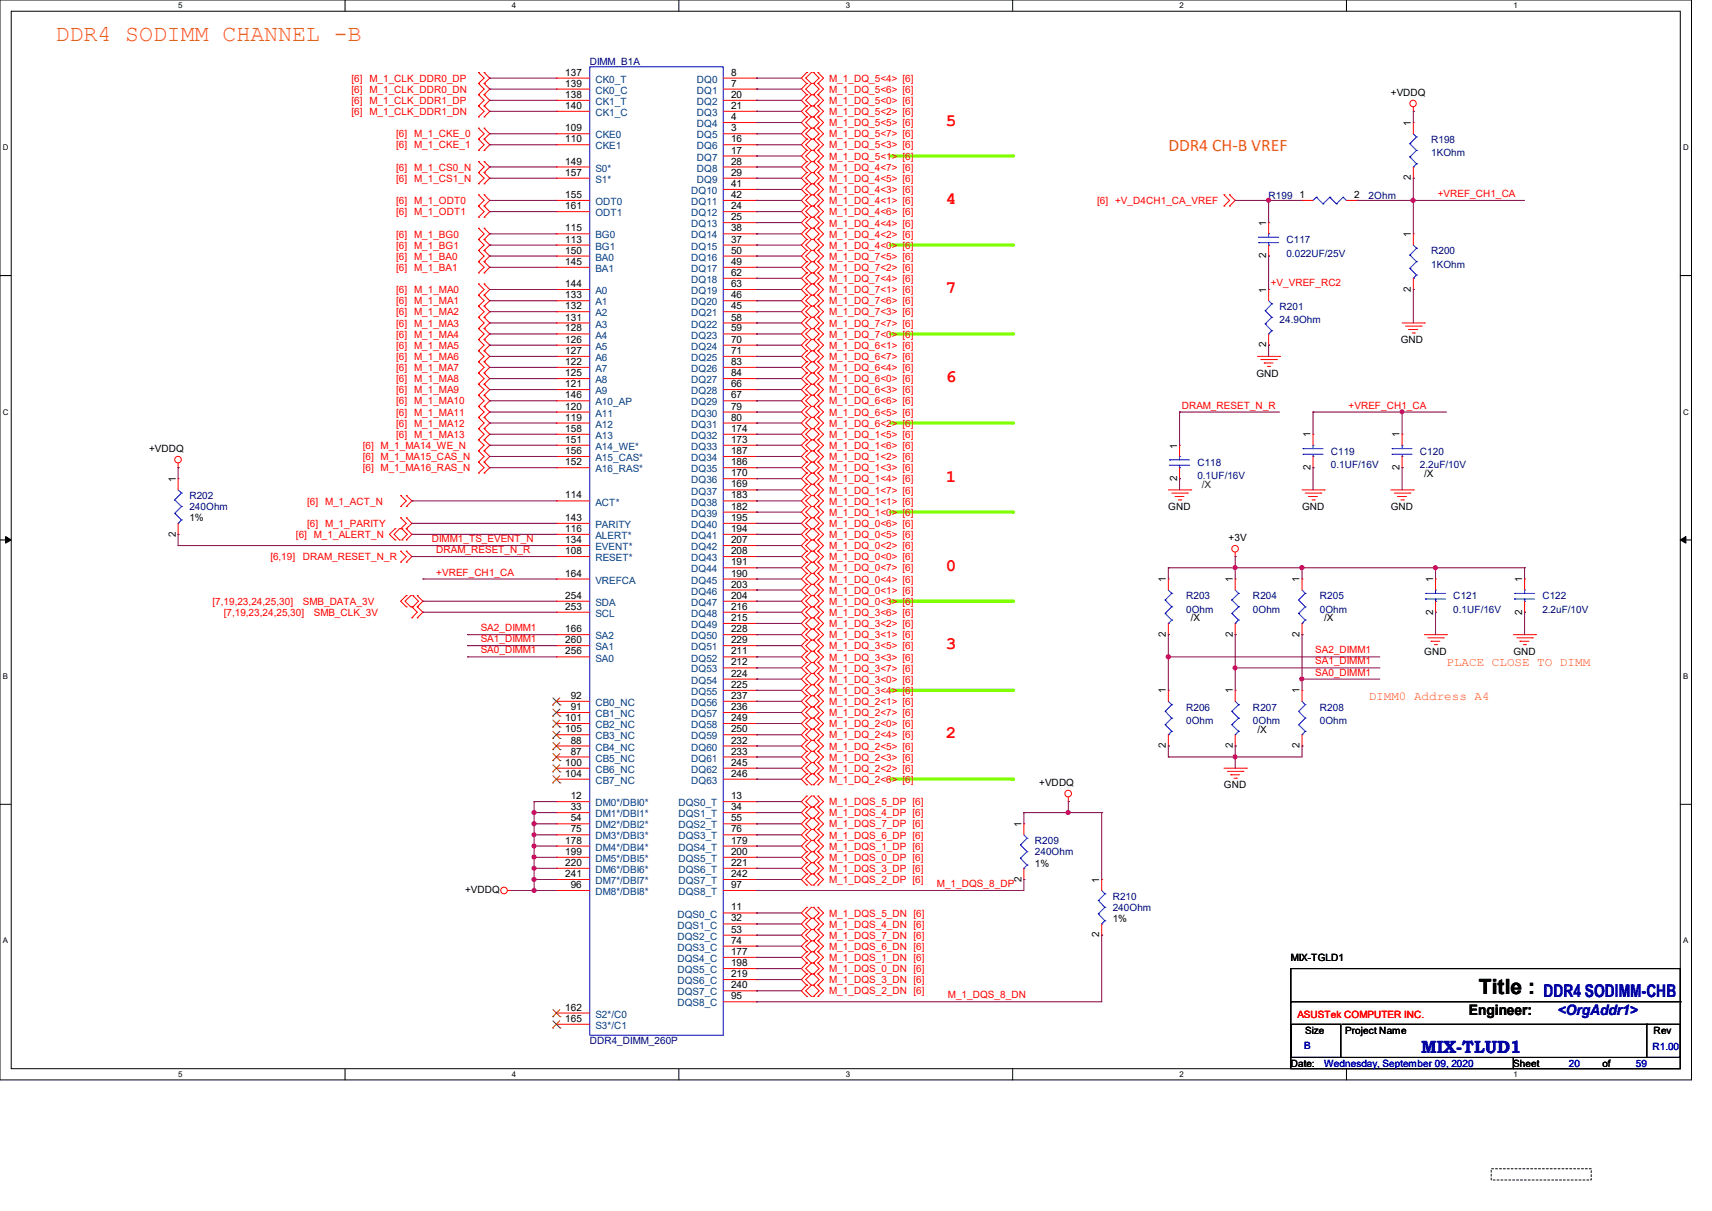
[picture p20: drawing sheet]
<svg xmlns="http://www.w3.org/2000/svg" width="297mm" height="210mm" viewBox="0 0 297 210" stroke-linecap="round" stroke-linejoin="round" font-family="sans-serif">
<defs><g id="words">
<text font-size="4" fill="#ff8000" x="9.7" y="7.1">DDR4 SODIMM CHANNEL -B</text>
<text font-size="3.6" x="256.6" y="172.3">Title :</text>
<g font-size="3" fill="#f00">
<text x="164.1" y="21.8">5</text>
<text x="164.1" y="35.4">4</text>
<text x="164.1" y="50.8">7</text>
<text x="164.1" y="66.3">6</text>
<text x="164.1" y="83.7">1</text>
<text x="164.1" y="99.1">0</text>
<text x="164.1" y="112.6">3</text>
<text x="164.1" y="128">2</text>
</g>
<text font-size="3" fill="#ff8000" x="202.7" y="26.1">DDR4 CH-B VREF</text>
<g font-size="3" fill="#00f">
<text x="267.8" y="172.9">DDR4 SODIMM-CHB</text>
<text x="246.5" y="182.6">MIX-TLUD1</text>
</g>
<text font-size="2.5" x="254.8" y="176.1">Engineer:</text>
<text font-size="2.5" fill="#00f" x="270.3" y="176">&lt;OrgAddr1&gt;</text>
<g font-size="2.1" fill="#ff8000">
<text x="251" y="115.6">PLACE CLOSE TO DIMM</text>
<text x="237.5" y="121.4">DIMM0 Address A4</text>
</g>
<g font-size="1.7" fill="#000080">
<text x="102.3" y="11.3">DIMM_B1A</text>
<text x="248.3" y="24.8">R198</text>
<text x="248.3" y="27.1">1KOhm</text>
<text x="220.1" y="34.5">R199</text>
<text x="237.4" y="34.5">2Ohm</text>
<text x="223.2" y="42.2">C117</text>
<text x="223.2" y="44.5">0.022UF/25V</text>
<text x="248.3" y="44.1">R200</text>
<text x="248.3" y="46.4">1KOhm</text>
<text x="222" y="53.8">R201</text>
<text x="222" y="56">24.9Ohm</text>
<text x="207.7" y="80.8">C118</text>
<text x="207.7" y="83.1">0.1UF/16V</text>
<text x="230.9" y="78.8">C119</text>
<text x="230.9" y="81.2">0.1UF/16V</text>
<text x="246.3" y="78.8">C120</text>
<text x="246.3" y="81.2">2.2uF/10V</text>
<text x="32.8" y="86.6">R202</text>
<text x="32.8" y="88.5">240Ohm</text>
<text x="205.8" y="103.9">R203</text>
<text x="205.8" y="106.3">0Ohm</text>
<text x="217.4" y="103.9">R204</text>
<text x="217.4" y="106.3">0Ohm</text>
<text x="229" y="103.9">R205</text>
<text x="229" y="106.3">0Ohm</text>
<text x="252.1" y="103.9">C121</text>
<text x="252.1" y="106.3">0.1UF/16V</text>
<text x="267.6" y="103.9">C122</text>
<text x="267.6" y="106.3">2.2uF/10V</text>
<text x="205.8" y="123.2">R206</text>
<text x="205.8" y="125.6">0Ohm</text>
<text x="217.4" y="123.2">R207</text>
<text x="217.4" y="125.6">0Ohm</text>
<text x="229" y="123.2">R208</text>
<text x="229" y="125.6">0Ohm</text>
<text x="179.5" y="146.4">R209</text>
<text x="179.5" y="148.3">240Ohm</text>
<text x="193" y="156">R210</text>
<text x="193" y="158">240Ohm</text>
<text x="102.3" y="181.1">DDR4_DIMM_260P</text>
</g>
<g font-size="1.7" fill="#f00">
<text x="61" y="14.2">[6] M_1_CLK_DDR0_DP</text>
<text x="61" y="16.1">[6] M_1_CLK_DDR0_DN</text>
<text x="143.8" y="16.1">M_1_DQ_5&lt;6&gt; [6]</text>
<text x="143.8" y="14.2">M_1_DQ_5&lt;4&gt; [6]</text>
<text x="61" y="18">[6] M_1_CLK_DDR1_DP</text>
<text x="61" y="20">[6] M_1_CLK_DDR1_DN</text>
<text x="68.7" y="23.8">[6] M_1_CKE_0</text>
<text x="143.8" y="20">M_1_DQ_5&lt;2&gt; [6]</text>
<text x="143.8" y="23.8">M_1_DQ_5&lt;7&gt; [6]</text>
<text x="143.8" y="21.9">M_1_DQ_5&lt;5&gt; [6]</text>
<text x="143.8" y="18">M_1_DQ_5&lt;0&gt; [6]</text>
<text x="68.7" y="25.7">[6] M_1_CKE_1</text>
<text x="68.7" y="29.6">[6] M_1_CS0_N</text>
<text x="143.8" y="27.7">M_1_DQ_5&lt;1&gt; [6]</text>
<text x="143.8" y="25.7">M_1_DQ_5&lt;3&gt; [6]</text>
<text x="143.8" y="29.6">M_1_DQ_4&lt;7&gt; [6]</text>
<text x="68.7" y="31.5">[6] M_1_CS1_N</text>
<text x="68.7" y="35.4">[6] M_1_ODT0</text>
<text x="143.8" y="35.4">M_1_DQ_4&lt;1&gt; [6]</text>
<text x="143.8" y="31.5">M_1_DQ_4&lt;5&gt; [6]</text>
<text x="143.8" y="33.5">M_1_DQ_4&lt;3&gt; [6]</text>
<text x="190.4" y="35.4">[6] +V_D4CH1_CA_VREF</text>
<text x="249.4" y="34.2">+VREF_CH1_CA</text>
<text x="68.7" y="41.2">[6] M_1_BG0</text>
<text x="68.7" y="37.3">[6] M_1_ODT1</text>
<text x="143.8" y="37.3">M_1_DQ_4&lt;6&gt; [6]</text>
<text x="143.8" y="41.2">M_1_DQ_4&lt;2&gt; [6]</text>
<text x="143.8" y="39.3">M_1_DQ_4&lt;4&gt; [6]</text>
<text x="68.7" y="43.1">[6] M_1_BG1</text>
<text x="68.7" y="45">[6] M_1_BA0</text>
<text x="68.7" y="47">[6] M_1_BA1</text>
<text x="143.8" y="43.1">M_1_DQ_4&lt;0&gt; [6]</text>
<text x="143.8" y="47">M_1_DQ_7&lt;2&gt; [6]</text>
<text x="143.8" y="45">M_1_DQ_7&lt;5&gt; [6]</text>
<text x="68.7" y="50.8">[6] M_1_MA0</text>
<text x="68.7" y="52.8">[6] M_1_MA1</text>
<text x="143.8" y="48.9">M_1_DQ_7&lt;4&gt; [6]</text>
<text x="143.8" y="50.8">M_1_DQ_7&lt;1&gt; [6]</text>
<text x="143.8" y="52.8">M_1_DQ_7&lt;6&gt; [6]</text>
<text x="220.5" y="49.6">+V_VREF_RC2</text>
<text x="68.7" y="54.7">[6] M_1_MA2</text>
<text x="68.7" y="56.6">[6] M_1_MA3</text>
<text x="68.7" y="58.6">[6] M_1_MA4</text>
<text x="143.8" y="56.6">M_1_DQ_7&lt;7&gt; [6]</text>
<text x="143.8" y="58.6">M_1_DQ_7&lt;0&gt; [6]</text>
<text x="143.8" y="54.7">M_1_DQ_7&lt;3&gt; [6]</text>
<text x="68.7" y="60.5">[6] M_1_MA5</text>
<text x="68.7" y="62.4">[6] M_1_MA6</text>
<text x="68.7" y="64.3">[6] M_1_MA7</text>
<text x="143.8" y="64.3">M_1_DQ_6&lt;4&gt; [6]</text>
<text x="143.8" y="62.4">M_1_DQ_6&lt;7&gt; [6]</text>
<text x="143.8" y="60.5">M_1_DQ_6&lt;1&gt; [6]</text>
<text x="68.7" y="66.3">[6] M_1_MA8</text>
<text x="68.7" y="68.2">[6] M_1_MA9</text>
<text x="68.7" y="70.1">[6] M_1_MA10</text>
<text x="143.8" y="70.1">M_1_DQ_6&lt;6&gt; [6]</text>
<text x="143.8" y="68.2">M_1_DQ_6&lt;3&gt; [6]</text>
<text x="143.8" y="66.3">M_1_DQ_6&lt;0&gt; [6]</text>
<text x="205" y="70.9">DRAM_RESET_N_R</text>
<text x="234" y="70.9">+VREF_CH1_CA</text>
<text x="62.9" y="77.9">[6] M_1_MA14_WE_N</text>
<text x="68.7" y="72.1">[6] M_1_MA11</text>
<text x="68.7" y="74">[6] M_1_MA12</text>
<text x="68.7" y="75.9">[6] M_1_MA13</text>
<text x="143.8" y="72.1">M_1_DQ_6&lt;5&gt; [6]</text>
<text x="143.8" y="77.9">M_1_DQ_1&lt;6&gt; [6]</text>
<text x="143.8" y="75.9">M_1_DQ_1&lt;5&gt; [6]</text>
<text x="143.8" y="74">M_1_DQ_6&lt;2&gt; [6]</text>
<text x="62.9" y="79.8">[6] M_1_MA15_CAS_N</text>
<text x="62.9" y="81.7">[6] M_1_MA16_RAS_N</text>
<text x="143.8" y="79.8">M_1_DQ_1&lt;2&gt; [6]</text>
<text x="143.8" y="83.6">M_1_DQ_1&lt;4&gt; [6]</text>
<text x="143.8" y="81.7">M_1_DQ_1&lt;3&gt; [6]</text>
<text x="53.3" y="87.5">[6] M_1_ACT_N</text>
<text x="143.8" y="87.5">M_1_DQ_1&lt;1&gt; [6]</text>
<text x="143.8" y="85.6">M_1_DQ_1&lt;7&gt; [6]</text>
<text x="143.8" y="89.4">M_1_DQ_1&lt;0&gt; [6]</text>
<text x="51.3" y="93.3">[6] M_1_ALERT_N</text>
<text x="53.3" y="91.4">[6] M_1_PARITY</text>
<text x="74.9" y="94">DIMM1_TS_EVENT_N</text>
<text x="75.7" y="95.9">DRAM_RESET_N_R</text>
<text x="143.8" y="95.2">M_1_DQ_0&lt;2&gt; [6]</text>
<text x="143.8" y="91.4">M_1_DQ_0&lt;6&gt; [6]</text>
<text x="143.8" y="93.3">M_1_DQ_0&lt;5&gt; [6]</text>
<text x="46.9" y="97.2">[6,19]</text>
<text x="52.5" y="97.2">DRAM_RESET_N_R</text>
<text x="75.7" y="99.8">+VREF_CH1_CA</text>
<text x="143.8" y="99.1">M_1_DQ_0&lt;7&gt; [6]</text>
<text x="143.8" y="101">M_1_DQ_0&lt;4&gt; [6]</text>
<text x="143.8" y="97.2">M_1_DQ_0&lt;0&gt; [6]</text>
<text x="36.9" y="104.9">[7,19,23,24,25,30]</text>
<text x="38.8" y="106.8">[7,19,23,24,25,30]</text>
<text x="52.5" y="104.9">SMB_DATA_3V</text>
<text x="54.4" y="106.8">SMB_CLK_3V</text>
<text x="143.8" y="103">M_1_DQ_0&lt;1&gt; [6]</text>
<text x="143.8" y="106.8">M_1_DQ_3&lt;6&gt; [6]</text>
<text x="143.8" y="104.9">M_1_DQ_0&lt;3&gt; [6]</text>
<text x="83.4" y="109.5">SA2_DIMM1</text>
<text x="83.4" y="111.4">SA1_DIMM1</text>
<text x="83.4" y="113.3">SA0_DIMM1</text>
<text x="143.8" y="108.8">M_1_DQ_3&lt;2&gt; [6]</text>
<text x="143.8" y="110.7">M_1_DQ_3&lt;1&gt; [6]</text>
<text x="143.8" y="112.6">M_1_DQ_3&lt;5&gt; [6]</text>
<text x="228.2" y="113.3">SA2_DIMM1</text>
<text x="143.8" y="114.6">M_1_DQ_3&lt;3&gt; [6]</text>
<text x="143.8" y="116.5">M_1_DQ_3&lt;7&gt; [6]</text>
<text x="143.8" y="118.4">M_1_DQ_3&lt;0&gt; [6]</text>
<text x="228.2" y="115.2">SA1_DIMM1</text>
<text x="228.2" y="117.2">SA0_DIMM1</text>
<text x="143.8" y="120.4">M_1_DQ_3&lt;4&gt; [6]</text>
<text x="143.8" y="124.2">M_1_DQ_2&lt;7&gt; [6]</text>
<text x="143.8" y="122.3">M_1_DQ_2&lt;1&gt; [6]</text>
<text x="143.8" y="126.2">M_1_DQ_2&lt;0&gt; [6]</text>
<text x="143.8" y="128.1">M_1_DQ_2&lt;4&gt; [6]</text>
<text x="143.8" y="130">M_1_DQ_2&lt;5&gt; [6]</text>
<text x="143.8" y="131.9">M_1_DQ_2&lt;3&gt; [6]</text>
<text x="143.8" y="133.9">M_1_DQ_2&lt;2&gt; [6]</text>
<text x="143.8" y="135.8">M_1_DQ_2&lt;6&gt; [6]</text>
<text x="143.8" y="139.7">M_1_DQS_5_DP [6]</text>
<text x="143.8" y="141.6">M_1_DQS_4_DP [6]</text>
<text x="143.8" y="143.5">M_1_DQS_7_DP [6]</text>
<text x="143.8" y="145.5">M_1_DQS_6_DP [6]</text>
<text x="143.8" y="147.4">M_1_DQS_1_DP [6]</text>
<text x="143.8" y="149.3">M_1_DQS_0_DP [6]</text>
<text x="143.8" y="151.2">M_1_DQS_3_DP [6]</text>
<text x="143.8" y="153.2">M_1_DQS_2_DP [6]</text>
<text x="162.6" y="153.8">M_1_DQS_8_DP</text>
<text x="143.8" y="159">M_1_DQS_5_DN [6]</text>
<text x="143.8" y="160.9">M_1_DQS_4_DN [6]</text>
<text x="143.8" y="162.8">M_1_DQS_7_DN [6]</text>
<text x="143.8" y="164.8">M_1_DQS_6_DN [6]</text>
<text x="143.8" y="166.7">M_1_DQS_1_DN [6]</text>
<text x="143.8" y="168.6">M_1_DQS_0_DN [6]</text>
<text x="143.8" y="170.5">M_1_DQS_3_DN [6]</text>
<text x="143.8" y="172.5">M_1_DQS_2_DN [6]</text>
<text x="164.5" y="173.1">M_1_DQS_8_DN</text>
<text x="225.1" y="176.5">ASUSTek COMPUTER INC.</text>
</g>
<g font-size="1.7">
<text x="98" y="13.1">137</text>
<text x="98" y="15">139</text>
<text x="98" y="17">138</text>
<text x="126.8" y="13.1">8</text>
<text x="126.8" y="15">7</text>
<text x="126.8" y="17">20</text>
<text x="241.3" y="16.7">+VDDQ</text>
<text x="98" y="18.9">140</text>
<text x="98" y="22.8">109</text>
<text x="126.8" y="18.9">21</text>
<text x="126.8" y="20.8">4</text>
<text x="126.8" y="22.8">3</text>
<text x="244.8" y="21.8" transform="rotate(-90 244.8 21.8)">1</text>
<text x="98" y="24.7">110</text>
<text x="98" y="28.5">149</text>
<text x="126.8" y="24.7">16</text>
<text x="126.8" y="26.6">17</text>
<text x="126.8" y="28.5">28</text>
<text x="98" y="30.5">157</text>
<text x="98" y="34.3">155</text>
<text x="126.8" y="30.5">29</text>
<text x="126.8" y="32.4">41</text>
<text x="126.8" y="34.3">42</text>
<text x="225.5" y="34.3">1</text>
<text x="234.9" y="34.3">2</text>
<text x="244.8" y="31.3" transform="rotate(-90 244.8 31.3)">2</text>
<text x="98" y="36.3">161</text>
<text x="98" y="40.1">115</text>
<text x="126.8" y="36.3">24</text>
<text x="126.8" y="38.2">25</text>
<text x="126.8" y="40.1">38</text>
<text x="219.7" y="39.2" transform="rotate(-90 219.7 39.2)">1</text>
<text x="244.8" y="41.1" transform="rotate(-90 244.8 41.1)">1</text>
<text x="98" y="42.1">113</text>
<text x="98" y="44">150</text>
<text x="98" y="45.9">145</text>
<text x="126.8" y="42.1">37</text>
<text x="126.8" y="44">50</text>
<text x="126.8" y="45.9">49</text>
<text x="126.8" y="47.8">62</text>
<text x="219.7" y="44.8" transform="rotate(-90 219.7 44.8)">2</text>
<text x="98" y="49.8">144</text>
<text x="98" y="51.7">133</text>
<text x="98" y="53.6">132</text>
<text x="126.8" y="49.8">63</text>
<text x="126.8" y="51.7">46</text>
<text x="126.8" y="53.6">45</text>
<text x="219.7" y="50.8" transform="rotate(-90 219.7 50.8)">1</text>
<text x="244.8" y="50.6" transform="rotate(-90 244.8 50.6)">2</text>
<text x="98" y="55.6">131</text>
<text x="98" y="57.5">128</text>
<text x="98" y="59.4">126</text>
<text x="126.8" y="55.6">58</text>
<text x="126.8" y="57.5">59</text>
<text x="126.8" y="59.4">70</text>
<text x="243" y="59.5">GND</text>
<text x="98" y="61.4">127</text>
<text x="98" y="63.3">122</text>
<text x="98" y="65.2">125</text>
<text x="126.8" y="61.4">71</text>
<text x="126.8" y="63.3">83</text>
<text x="126.8" y="65.2">84</text>
<text x="218" y="65.3">GND</text>
<text x="219.7" y="60.2" transform="rotate(-90 219.7 60.2)">2</text>
<text x="98" y="67.1">121</text>
<text x="98" y="69.1">146</text>
<text x="98" y="71">120</text>
<text x="126.8" y="67.1">66</text>
<text x="126.8" y="69.1">67</text>
<text x="126.8" y="71">79</text>
<text x="98" y="72.9">119</text>
<text x="98" y="74.9">158</text>
<text x="98" y="76.8">151</text>
<text x="126.8" y="72.9">80</text>
<text x="126.8" y="74.9">174</text>
<text x="126.8" y="76.8">173</text>
<text x="204.2" y="77.8" transform="rotate(-90 204.2 77.8)">1</text>
<text x="227.4" y="75.9" transform="rotate(-90 227.4 75.9)">1</text>
<text x="242.8" y="75.9" transform="rotate(-90 242.8 75.9)">1</text>
<text x="25.9" y="78.4">+VDDQ</text>
<text x="30.5" y="83.6" transform="rotate(-90 30.5 83.6)">1</text>
<text x="98" y="78.7">156</text>
<text x="98" y="80.7">152</text>
<text x="126.8" y="78.7">187</text>
<text x="126.8" y="80.7">186</text>
<text x="126.8" y="82.6">170</text>
<text x="204.2" y="83.4" transform="rotate(-90 204.2 83.4)">2</text>
<text x="227.4" y="81.5" transform="rotate(-90 227.4 81.5)">2</text>
<text x="242.8" y="81.5" transform="rotate(-90 242.8 81.5)">2</text>
<text x="247.1" y="82.7">/X</text>
<text x="98" y="86.4">114</text>
<text x="126.8" y="84.5">169</text>
<text x="126.8" y="86.4">183</text>
<text x="126.8" y="88.4">182</text>
<text x="202.7" y="88.5">GND</text>
<text x="225.9" y="88.5">GND</text>
<text x="241.3" y="88.5">GND</text>
<text x="30.5" y="93.1" transform="rotate(-90 30.5 93.1)">2</text>
<text x="32.8" y="90.4">1%</text>
<text x="98" y="90.3">143</text>
<text x="98" y="92.2">116</text>
<text x="98" y="94.2">134</text>
<text x="126.8" y="90.3">195</text>
<text x="126.8" y="92.2">194</text>
<text x="126.8" y="94.2">207</text>
<text x="213.1" y="93.9">+3V</text>
<text x="98" y="96.1">108</text>
<text x="98" y="100">164</text>
<text x="126.8" y="96.1">208</text>
<text x="126.8" y="98">191</text>
<text x="126.8" y="100">190</text>
<text x="126.8" y="101.9">203</text>
<text x="202.3" y="101" transform="rotate(-90 202.3 101)">1</text>
<text x="213.9" y="101" transform="rotate(-90 213.9 101)">1</text>
<text x="225.5" y="101" transform="rotate(-90 225.5 101)">1</text>
<text x="248.6" y="101" transform="rotate(-90 248.6 101)">1</text>
<text x="264.1" y="101" transform="rotate(-90 264.1 101)">1</text>
<text x="98" y="103.8">254</text>
<text x="98" y="105.7">253</text>
<text x="126.8" y="103.8">204</text>
<text x="126.8" y="105.7">216</text>
<text x="126.8" y="107.7">215</text>
<text x="206.6" y="107.8">/X</text>
<text x="229.7" y="107.8">/X</text>
<text x="248.6" y="106.6" transform="rotate(-90 248.6 106.6)">2</text>
<text x="264.1" y="106.6" transform="rotate(-90 264.1 106.6)">2</text>
<text x="98" y="109.6">166</text>
<text x="98" y="111.5">260</text>
<text x="98" y="113.5">256</text>
<text x="126.8" y="109.6">228</text>
<text x="126.8" y="111.5">229</text>
<text x="126.8" y="113.5">211</text>
<text x="202.3" y="110.4" transform="rotate(-90 202.3 110.4)">2</text>
<text x="213.9" y="110.4" transform="rotate(-90 213.9 110.4)">2</text>
<text x="225.5" y="110.4" transform="rotate(-90 225.5 110.4)">2</text>
<text x="247.1" y="113.6">GND</text>
<text x="262.5" y="113.6">GND</text>
<text x="126.8" y="115.4">212</text>
<text x="126.8" y="117.3">224</text>
<text x="126.8" y="119.3">225</text>
<text x="98" y="125">101</text>
<text x="99" y="121.2">92</text>
<text x="99" y="123.1">91</text>
<text x="126.8" y="121.2">237</text>
<text x="126.8" y="123.1">236</text>
<text x="126.8" y="125">249</text>
<text x="202.3" y="120.3" transform="rotate(-90 202.3 120.3)">1</text>
<text x="213.9" y="120.3" transform="rotate(-90 213.9 120.3)">1</text>
<text x="225.5" y="120.3" transform="rotate(-90 225.5 120.3)">1</text>
<text x="98" y="127">105</text>
<text x="99" y="128.9">88</text>
<text x="99" y="130.8">87</text>
<text x="126.8" y="127">250</text>
<text x="126.8" y="128.9">232</text>
<text x="126.8" y="130.8">233</text>
<text x="202.3" y="129.7" transform="rotate(-90 202.3 129.7)">2</text>
<text x="213.9" y="129.7" transform="rotate(-90 213.9 129.7)">2</text>
<text x="218.1" y="127.1">/X</text>
<text x="225.5" y="129.7" transform="rotate(-90 225.5 129.7)">2</text>
<text x="98" y="132.8">100</text>
<text x="98" y="134.7">104</text>
<text x="126.8" y="132.8">245</text>
<text x="126.8" y="134.7">246</text>
<text x="180.3" y="136.4">+VDDQ</text>
<text x="212.3" y="136.7">GND</text>
<text x="99" y="138.6">12</text>
<text x="99" y="140.5">33</text>
<text x="99" y="142.4">54</text>
<text x="126.8" y="138.6">13</text>
<text x="126.8" y="140.5">34</text>
<text x="126.8" y="142.4">55</text>
<text x="177.2" y="143.4" transform="rotate(-90 177.2 143.4)">1</text>
<text x="98" y="146.3">178</text>
<text x="98" y="148.2">199</text>
<text x="99" y="144.4">75</text>
<text x="126.8" y="144.4">76</text>
<text x="126.8" y="146.3">179</text>
<text x="126.8" y="148.2">200</text>
<text x="80.7" y="154.9">+VDDQ</text>
<text x="98" y="150.2">220</text>
<text x="98" y="152.1">241</text>
<text x="99" y="154">96</text>
<text x="126.8" y="150.2">221</text>
<text x="126.8" y="152.1">242</text>
<text x="126.8" y="154">97</text>
<text x="177.2" y="152.9" transform="rotate(-90 177.2 152.9)">2</text>
<text x="179.5" y="150.3">1%</text>
<text x="190.7" y="153.1" transform="rotate(-90 190.7 153.1)">1</text>
<text x="126.8" y="157.9">11</text>
<text x="126.8" y="159.8">32</text>
<text x="126.8" y="161.8">53</text>
<text x="193" y="159.9">1%</text>
<text x="126.8" y="163.7">74</text>
<text x="126.8" y="165.6">177</text>
<text x="126.8" y="167.6">198</text>
<text x="190.7" y="162.6" transform="rotate(-90 190.7 162.6)">2</text>
<text x="223.9" y="166.7">MIX-TGLD1</text>
<text x="126.8" y="169.5">219</text>
<text x="126.8" y="171.4">240</text>
<text x="126.8" y="173.3">95</text>
<text x="98" y="175.3">162</text>
<text x="98" y="177.2">165</text>
<text x="226.4" y="179.2">Size</text>
<text x="233.4" y="179.2">Project Name</text>
<text x="286.9" y="179.4">Rev</text>
<text x="223.9" y="185">Date:</text>
<text x="262.5" y="185">Sheet</text>
<text x="278" y="185">of</text>
</g>
<g font-size="1.7" fill="#004080">
<text x="103.3" y="14.4">CK0_T</text>
<text x="103.3" y="16.3">CK0_C</text>
<text x="120.9" y="14.4">DQ0</text>
<text x="120.9" y="16.3">DQ1</text>
<text x="103.3" y="18.2">CK1_T</text>
<text x="103.3" y="20.1">CK1_C</text>
<text x="120.9" y="18.2">DQ2</text>
<text x="120.9" y="20.1">DQ3</text>
<text x="120.9" y="22.1">DQ4</text>
<text x="103.3" y="24">CKE0</text>
<text x="103.3" y="25.9">CKE1</text>
<text x="103.3" y="29.8">S0*</text>
<text x="120.9" y="24">DQ5</text>
<text x="120.9" y="25.9">DQ6</text>
<text x="120.9" y="27.9">DQ7</text>
<text x="120.9" y="29.8">DQ8</text>
<text x="103.3" y="31.7">S1*</text>
<text x="103.3" y="35.6">ODT0</text>
<text x="119.9" y="33.7">DQ10</text>
<text x="119.9" y="35.6">DQ11</text>
<text x="120.9" y="31.7">DQ9</text>
<text x="103.3" y="37.5">ODT1</text>
<text x="103.3" y="41.4">BG0</text>
<text x="119.9" y="37.5">DQ12</text>
<text x="119.9" y="39.4">DQ13</text>
<text x="119.9" y="41.4">DQ14</text>
<text x="103.3" y="43.3">BG1</text>
<text x="103.3" y="45.2">BA0</text>
<text x="103.3" y="47.2">BA1</text>
<text x="119.9" y="43.3">DQ15</text>
<text x="119.9" y="45.2">DQ16</text>
<text x="119.9" y="47.2">DQ17</text>
<text x="103.3" y="51">A0</text>
<text x="103.3" y="53">A1</text>
<text x="119.9" y="49.1">DQ18</text>
<text x="119.9" y="51">DQ19</text>
<text x="119.9" y="53">DQ20</text>
<text x="103.3" y="54.9">A2</text>
<text x="103.3" y="56.8">A3</text>
<text x="103.3" y="58.7">A4</text>
<text x="119.9" y="54.9">DQ21</text>
<text x="119.9" y="56.8">DQ22</text>
<text x="119.9" y="58.7">DQ23</text>
<text x="103.3" y="60.7">A5</text>
<text x="103.3" y="62.6">A6</text>
<text x="103.3" y="64.5">A7</text>
<text x="119.9" y="60.7">DQ24</text>
<text x="119.9" y="62.6">DQ25</text>
<text x="119.9" y="64.5">DQ26</text>
<text x="103.3" y="66.5">A8</text>
<text x="103.3" y="68.4">A9</text>
<text x="103.3" y="70.3">A10_AP</text>
<text x="119.9" y="66.5">DQ27</text>
<text x="119.9" y="68.4">DQ28</text>
<text x="119.9" y="70.3">DQ29</text>
<text x="103.3" y="72.3">A11</text>
<text x="103.3" y="74.2">A12</text>
<text x="103.3" y="76.1">A13</text>
<text x="119.9" y="72.3">DQ30</text>
<text x="119.9" y="74.2">DQ31</text>
<text x="119.9" y="76.1">DQ32</text>
<text x="103.3" y="78">A14_WE*</text>
<text x="103.3" y="80">A15_CAS*</text>
<text x="103.3" y="81.9">A16_RAS*</text>
<text x="119.9" y="78">DQ33</text>
<text x="119.9" y="80">DQ34</text>
<text x="119.9" y="81.9">DQ35</text>
<text x="119.9" y="83.8">DQ36</text>
<text x="103.3" y="87.7">ACT*</text>
<text x="119.9" y="85.8">DQ37</text>
<text x="119.9" y="87.7">DQ38</text>
<text x="119.9" y="89.6">DQ39</text>
<text x="103.3" y="91.6">PARITY</text>
<text x="103.3" y="93.5">ALERT*</text>
<text x="103.3" y="95.4">EVENT*</text>
<text x="119.9" y="91.6">DQ40</text>
<text x="119.9" y="93.5">DQ41</text>
<text x="119.9" y="95.4">DQ42</text>
<text x="103.3" y="97.3">RESET*</text>
<text x="103.3" y="101.2">VREFCA</text>
<text x="119.9" y="97.3">DQ43</text>
<text x="119.9" y="99.3">DQ44</text>
<text x="119.9" y="101.2">DQ45</text>
<text x="103.3" y="105.1">SDA</text>
<text x="103.3" y="107">SCL</text>
<text x="119.9" y="103.1">DQ46</text>
<text x="119.9" y="105.1">DQ47</text>
<text x="119.9" y="107">DQ48</text>
<text x="103.3" y="110.9">SA2</text>
<text x="103.3" y="112.8">SA1</text>
<text x="119.9" y="108.9">DQ49</text>
<text x="119.9" y="110.9">DQ50</text>
<text x="119.9" y="112.8">DQ51</text>
<text x="103.3" y="114.7">SA0</text>
<text x="119.9" y="114.7">DQ52</text>
<text x="119.9" y="116.6">DQ53</text>
<text x="119.9" y="118.6">DQ54</text>
<text x="103.3" y="122.4">CB0_NC</text>
<text x="103.3" y="124.4">CB1_NC</text>
<text x="119.9" y="120.5">DQ55</text>
<text x="119.9" y="122.4">DQ56</text>
<text x="119.9" y="124.4">DQ57</text>
<text x="103.3" y="126.3">CB2_NC</text>
<text x="103.3" y="128.2">CB3_NC</text>
<text x="103.3" y="130.2">CB4_NC</text>
<text x="119.9" y="126.3">DQ58</text>
<text x="119.9" y="128.2">DQ59</text>
<text x="119.9" y="130.2">DQ60</text>
<text x="103.3" y="132.1">CB5_NC</text>
<text x="103.3" y="134">CB6_NC</text>
<text x="103.3" y="135.9">CB7_NC</text>
<text x="119.9" y="132.1">DQ61</text>
<text x="119.9" y="134">DQ62</text>
<text x="119.9" y="135.9">DQ63</text>
<text x="103.3" y="139.8">DM0*/DBI0*</text>
<text x="103.3" y="141.7">DM1*/DBI1*</text>
<text x="103.3" y="143.7">DM2*/DBI2*</text>
<text x="117.7" y="139.8">DQS0_T</text>
<text x="117.7" y="141.7">DQS1_T</text>
<text x="117.7" y="143.7">DQS2_T</text>
<text x="103.3" y="145.6">DM3*/DBI3*</text>
<text x="103.3" y="147.5">DM4*/DBI4*</text>
<text x="103.3" y="149.5">DM5*/DBI5*</text>
<text x="117.7" y="145.6">DQS3_T</text>
<text x="117.7" y="147.5">DQS4_T</text>
<text x="117.7" y="149.5">DQS5_T</text>
<text x="103.3" y="151.4">DM6*/DBI6*</text>
<text x="103.3" y="153.3">DM7*/DBI7*</text>
<text x="103.3" y="155.2">DM8*/DBI8*</text>
<text x="117.7" y="151.4">DQS6_T</text>
<text x="117.7" y="153.3">DQS7_T</text>
<text x="117.7" y="155.2">DQS8_T</text>
<text x="117.5" y="159.1">DQS0_C</text>
<text x="117.5" y="161">DQS1_C</text>
<text x="117.5" y="163">DQS2_C</text>
<text x="117.5" y="164.9">DQS3_C</text>
<text x="117.5" y="166.8">DQS4_C</text>
<text x="117.5" y="168.8">DQS5_C</text>
<text x="117.5" y="170.7">DQS6_C</text>
<text x="117.5" y="172.6">DQS7_C</text>
<text x="103.3" y="176.5">S2*/C0</text>
<text x="103.3" y="178.4">S3*/C1</text>
<text x="117.5" y="174.5">DQS8_C</text>
</g>
<text font-size="1.7" fill="#008000" x="208.5" y="84.6">/X</text>
<g font-size="1.7" fill="#00f">
<text x="226.3" y="181.9">B</text>
<text x="229.7" y="185">Wednesday, September 09, 2020</text>
<text x="272.2" y="185">20</text>
<text x="283.8" y="185">59</text>
<text x="286.7" y="182.1">R1.00</text>
</g>
<g font-size="1.4">
<text x="30.9" y="1.4">5</text>
<text x="88.8" y="1.4">4</text>
<text x="146.7" y="1.4">3</text>
<text x="204.6" y="1.4">2</text>
<text x="262.6" y="1.4">1</text>
<text x=".5" y="26.1">D</text>
<text x="292" y="26.1">D</text>
<text x=".5" y="71.9">C</text>
<text x="292" y="71.9">C</text>
<text x=".5" y="117.8">B</text>
<text x="292" y="117.8">B</text>
<text x=".5" y="163.6">A</text>
<text x="292" y="163.6">A</text>
<text x="30.9" y="186.8">5</text>
<text x="88.8" y="186.8">4</text>
<text x="146.7" y="186.8">3</text>
<text x="204.6" y="186.8">2</text>
<text x="262.6" y="186.8">1</text>
</g>
</g></defs>
<path d="M0 0h293.5v187.3h-293.5zM1.9 1.9h289.6v183.4h-289.6z" fill="none" stroke="#000" stroke-width=".17"/>
<g fill="#fff">
<path d="M30.9 .2h.8v1.5h-.8z"/>
<path d="M30.9 185.5h.8v1.6h-.8z"/>
</g>
<path d="M59.9 0v1.9M59.9 185.3v2" fill="none" stroke="#000" stroke-width=".17"/>
<g fill="#fff">
<path d="M88.8 .2h.8v1.5h-.8z"/>
<path d="M88.8 185.5h.8v1.6h-.8z"/>
</g>
<path d="M117.8 0v1.9M117.8 185.3v2" fill="none" stroke="#000" stroke-width=".17"/>
<g fill="#fff">
<path d="M146.7 .2h.8v1.5h-.8z"/>
<path d="M146.7 185.5h.8v1.6h-.8z"/>
</g>
<path d="M175.7 0v1.9M175.7 185.3v2" fill="none" stroke="#000" stroke-width=".17"/>
<g fill="#fff">
<path d="M204.6 .2h.8v1.5h-.8z"/>
<path d="M204.6 185.5h.8v1.6h-.8z"/>
</g>
<path d="M233.6 0v1.9M233.6 185.3v2" fill="none" stroke="#000" stroke-width=".17"/>
<g fill="#fff">
<path d="M262.6 .2h.7v1.5h-.7z"/>
<path d="M262.6 185.5h.7v1.6h-.7z"/>
<path d="M.5 24.8h1v1.6h-1z"/>
<path d="M292 24.8h1v1.6h-1z"/>
<path d="M.5 70.7h1v1.5h-1z"/>
<path d="M292 70.7h1v1.5h-1z"/>
</g>
<path d="M0 47.8h1.9M291.5 47.8h2" fill="none" stroke="#000" stroke-width=".17"/>
<g fill="#fff">
<path d="M.5 116.5h.9v1.6h-.9z"/>
<path d="M292 116.5h.9v1.6h-.9z"/>
</g>
<path d="M0 93.6h1.9M291.5 93.6h2" fill="none" stroke="#000" stroke-width=".17"/>
<path d="M1 93l.9 .6-.9 .6zM291.5 93.6l1-.6v1.2z" fill="#000" stroke="#000" stroke-width=".17"/>
<g fill="#fff">
<path d="M.5 162.4h.9v1.5h-.9z"/>
<path d="M292 162.4h.9v1.5h-.9z"/>
</g>
<path d="M0 139.5h1.9M291.5 139.5h2" fill="none" stroke="#000" stroke-width=".17"/>
<path d="M258.7 202.7h17.4v1.9h-17.4z" fill="none" stroke="#000" stroke-width=".17" stroke-dasharray=".3"/>
<path d="M154.4 88.8h21.3" fill="none" stroke="#80ff00" stroke-width=".55"/>
<circle cx="175.7" cy="88.8" r=".28" fill="#80ff00"/>
<path d="M154.4 104.3h21.3" fill="none" stroke="#80ff00" stroke-width=".55"/>
<circle cx="175.7" cy="104.3" r=".28" fill="#80ff00"/>
<path d="M154.4 119.7h21.3" fill="none" stroke="#80ff00" stroke-width=".55"/>
<circle cx="175.7" cy="119.7" r=".28" fill="#80ff00"/>
<path d="M154.4 27.1h21.3" fill="none" stroke="#80ff00" stroke-width=".55"/>
<circle cx="175.7" cy="27.1" r=".28" fill="#80ff00"/>
<path d="M154.4 42.5h21.3" fill="none" stroke="#80ff00" stroke-width=".55"/>
<circle cx="175.7" cy="42.5" r=".28" fill="#80ff00"/>
<path d="M154.4 57.9h21.3" fill="none" stroke="#80ff00" stroke-width=".55"/>
<circle cx="175.7" cy="57.9" r=".28" fill="#80ff00"/>
<path d="M154.4 135.1h21.3" fill="none" stroke="#80ff00" stroke-width=".55"/>
<circle cx="175.7" cy="135.1" r=".28" fill="#80ff00"/>
<path d="M154.4 73.4h21.3" fill="none" stroke="#80ff00" stroke-width=".55"/>
<circle cx="175.7" cy="73.4" r=".28" fill="#80ff00"/>
<g fill="none" stroke="#f00" stroke-width=".17">
<path d="M83 14.5h.1M83 12.6h.1M83 16.4h.1M83 18.4h.1M83 12.6l1 .9-1 1M83 14.5l1 1-1 .9M83 16.4l1 1-1 1M83 18.4l1 .9-1 1M84 12.6h.1M84 14.5h.1M84 16.4h.1M84 18.4h.1"/>
<path d="M84 12.6l1 .9-1 1M84 14.5l1 1-1 .9M84 16.4l1 1-1 1M84 18.4l1 .9-1 1M96.5 13.5h.1M96.5 15.5h.1M96.5 17.4h.1M96.5 19.3h.1M96.5 13.5h5.8M96.5 15.5h5.8M96.5 17.4h5.8M96.5 19.3h5.8"/>
<path d="M125.5 13.5h5.8M125.5 15.5h5.8M125.5 17.4h5.8M125.5 19.3h5.8M131.3 13.5h.1M131.3 15.5h.1M131.3 17.4h.1M131.3 19.3h.1M140 18.4h.1M140 14.5h.1M140 16.4h.1M140 12.6h.1"/>
<path d="M140 18.4l-1 .9 1 1M140 14.5l-1 1 1 .9M140 12.6l-1 .9 1 1M140 16.4l-1 1 1 1M140.8 18.4h.1M140.8 16.4h.1M140.8 14.5h.1M140.8 12.6h.1M140.8 18.4l-1 .9 1 1M140.8 14.5l-1 1 1 .9M140.8 12.6l-1 .9 1 1M140.8 16.4l-1 1 1 1"/>
<path d="M141.1 18.4h.1M141.1 16.4h.1M141.1 14.5h.1M141.1 12.6h.1M141.1 18.4l1 .9-1 1M141.1 14.5l1 1-1 .9M141.1 12.6l1 .9-1 1M141.1 16.4l1 1-1 1M141.9 18.4h.1M141.9 14.5h.1M141.9 16.4h.1M141.9 12.6h.1"/>
<path d="M141.9 16.4l1 1-1 1M141.9 18.4l1 .9-1 1M141.9 14.5l1 1-1 .9M141.9 12.6l1 .9-1 1M245.2 19.3h.1M245.2 18.5v.8M83 39.6h.1M83 20.3h.1M83 24.1h.1M83 22.2h.1M83 26.1h.1M83 29.9h.1"/>
<path d="M83 28h.1M83 31.9h.1M83 35.7h.1M83 33.8h.1M83 37.7h.1M83 39.6l1 1-1 .9M83 22.2l1 1-1 .9M83 24.1l1 1-1 1M83 28l1 1-1 .9M83 29.9l1 1-1 1M83 33.8l1 1-1 .9M83 35.7l1 1-1 1"/>
<path d="M84 39.6h.1M84 20.3h.1M84 22.2h.1M84 24.1h.1M84 26.1h.1M84 28h.1M84 29.9h.1M84 31.9h.1M84 33.8h.1M84 35.7h.1M84 37.7h.1M84 39.6l1 1-1 .9"/>
<path d="M84 22.2l1 1-1 .9M84 24.1l1 1-1 1M84 28l1 1-1 .9M84 29.9l1 1-1 1M84 33.8l1 1-1 .9M84 35.7l1 1-1 1M96.5 23.2h.1M96.5 25.1h.1M96.5 29h.1M96.5 30.9h.1M96.5 34.8h.1M96.5 36.7h.1"/>
<path d="M96.5 23.2h5.8M96.5 25.1h5.8M96.5 29h5.8M96.5 30.9h5.8M96.5 34.8h5.8M96.5 36.7h5.8M125.5 23.2h5.8M125.5 25.1h5.8M125.5 29h5.8M125.5 30.9h5.8M125.5 34.8h5.8M125.5 36.7h5.8"/>
<path d="M125.5 21.3h5.8M125.5 27.1h5.8M125.5 32.9h5.8M125.5 38.6h5.8M131.3 21.3h.1M131.3 23.2h.1M131.3 25.1h.1M131.3 27.1h.1M131.3 29h.1M131.3 30.9h.1M131.3 32.9h.1M131.3 34.8h.1"/>
<path d="M131.3 36.7h.1M131.3 38.6h.1M140 20.3h.1M140 26.1h.1M140 28h.1M140 22.2h.1M140 24.1h.1M140 35.7h.1M140 37.7h.1M140 29.9h.1M140 39.6h.1M140 33.8h.1"/>
<path d="M140 31.9h.1M140 28l-1 1 1 .9M140 37.7l-1 .9 1 1M140 26.1l-1 1 1 .9M140 22.2l-1 1 1 .9M140 20.3l-1 1 1 .9M140 24.1l-1 1 1 1M140 35.7l-1 1 1 1M140 31.9l-1 1 1 .9M140 39.6l-1 1 1 .9M140 33.8l-1 1 1 .9M140 29.9l-1 1 1 1"/>
<path d="M140.8 20.3h.1M140.8 28h.1M140.8 26.1h.1M140.8 24.1h.1M140.8 22.2h.1M140.8 37.7h.1M140.8 35.7h.1M140.8 29.9h.1M140.8 39.6h.1M140.8 33.8h.1M140.8 31.9h.1M140.8 26.1l-1 1 1 .9"/>
<path d="M140.8 22.2l-1 1 1 .9M140.8 20.3l-1 1 1 .9M140.8 24.1l-1 1 1 1M140.8 35.7l-1 1 1 1M140.8 28l-1 1 1 .9M140.8 39.6l-1 1 1 .9M140.8 33.8l-1 1 1 .9M140.8 37.7l-1 .9 1 1M140.8 29.9l-1 1 1 1M140.8 31.9l-1 1 1 .9M141.1 20.3h.1M141.1 28h.1"/>
<path d="M141.1 26.1h.1M141.1 24.1h.1M141.1 22.2h.1M141.1 37.7h.1M141.1 35.7h.1M141.1 29.9h.1M141.1 39.6h.1M141.1 33.8h.1M141.1 31.9h.1M141.1 26.1l1 1-1 .9M141.1 22.2l1 1-1 .9M141.1 20.3l1 1-1 .9"/>
<path d="M141.1 24.1l1 1-1 1M141.1 35.7l1 1-1 1M141.1 28l1 1-1 .9M141.1 39.6l1 1-1 .9M141.1 33.8l1 1-1 .9M141.1 37.7l1 .9-1 1M141.1 29.9l1 1-1 1M141.1 31.9l1 1-1 .9M141.9 20.3h.1M141.9 26.1h.1M141.9 28h.1M141.9 22.2h.1"/>
<path d="M141.9 24.1h.1M141.9 35.7h.1M141.9 37.7h.1M141.9 29.9h.1M141.9 39.6h.1M141.9 33.8h.1M141.9 31.9h.1M141.9 24.1l1 1-1 1M141.9 20.3l1 1-1 .9M141.9 33.8l1 1-1 .9M141.9 26.1l1 1-1 .9M141.9 22.2l1 1-1 .9"/>
<path d="M141.9 35.7l1 1-1 1M141.9 28l1 1-1 .9M141.9 39.6l1 1-1 .9M141.9 37.7l1 .9-1 1M141.9 29.9l1 1-1 1M141.9 31.9l1 1-1 .9M212.3 35.7h.1M212.3 33.8h.1M212.3 33.8l1 1-1 .9M213.3 33.8h.1M213.3 35.7h.1M213.3 33.8l1 1-1 .9"/>
<path d="M220.1 38.6h.1M220.1 38.6v2M225.9 34.8h.1M225.9 34.8h1.9M233.6 34.8h1.9M235.5 34.8h.1M245.2 21.3h.1M245.2 30.9h.1M245.2 21.3v1.9M245.2 29v1.9M83 51.2h.1M83 49.2h.1"/>
<path d="M83 53.1h.1M83 55h.1M83 57h.1M83 58.9h.1M83 41.5h.1M83 43.4h.1M83 45.4h.1M83 47.3h.1M83 49.2l1 1-1 1M83 51.2l1 1-1 .9M83 53.1l1 1-1 .9M83 55l1 1-1 1"/>
<path d="M83 57l1 .9-1 1M83 58.9l1 1-1 .9M83 41.5l1 1-1 .9M83 43.4l1 1-1 1M83 45.4l1 1-1 .9M84 49.2h.1M84 51.2h.1M84 53.1h.1M84 55h.1M84 57h.1M84 58.9h.1M84 41.5h.1"/>
<path d="M84 43.4h.1M84 45.4h.1M84 47.3h.1M84 49.2l1 1-1 1M84 51.2l1 1-1 .9M84 53.1l1 1-1 .9M84 55l1 1-1 1M84 57l1 .9-1 1M84 58.9l1 1-1 .9M84 41.5l1 1-1 .9M84 43.4l1 1-1 1M84 45.4l1 1-1 .9"/>
<path d="M96.5 40.6h.1M96.5 42.5h.1M96.5 44.4h.1M96.5 46.4h.1M96.5 50.2h.1M96.5 52.2h.1M96.5 54.1h.1M96.5 56h.1M96.5 57.9h.1M96.5 59.9h.1M96.5 56h5.8M96.5 40.6h5.8"/>
<path d="M96.5 42.5h5.8M96.5 44.4h5.8M96.5 46.4h5.8M96.5 50.2h5.8M96.5 52.2h5.8M96.5 54.1h5.8M96.5 57.9h5.8M96.5 59.9h5.8M125.5 56h5.8M125.5 40.6h5.8M125.5 42.5h5.8M125.5 44.4h5.8"/>
<path d="M125.5 46.4h5.8M125.5 50.2h5.8M125.5 52.2h5.8M125.5 54.1h5.8M125.5 57.9h5.8M125.5 59.9h5.8M125.5 48.3h5.8M131.3 40.6h.1M131.3 42.5h.1M131.3 44.4h.1M131.3 46.4h.1M131.3 48.3h.1"/>
<path d="M131.3 50.2h.1M131.3 52.2h.1M131.3 54.1h.1M131.3 56h.1M131.3 57.9h.1M131.3 59.9h.1M140 47.3h.1M140 49.2h.1M140 51.2h.1M140 55h.1M140 57h.1M140 58.9h.1"/>
<path d="M140 41.5h.1M140 43.4h.1M140 53.1h.1M140 45.4h.1M140 47.3l-1 1 1 .9M140 49.2l-1 1 1 1M140 55l-1 1 1 1M140 51.2l-1 1 1 .9M140 57l-1 .9 1 1M140 41.5l-1 1 1 .9M140 53.1l-1 1 1 .9M140 45.4l-1 1 1 .9"/>
<path d="M140 43.4l-1 1 1 1M140 58.9l-1 1 1 .9M140.8 49.2h.1M140.8 47.3h.1M140.8 51.2h.1M140.8 57h.1M140.8 55h.1M140.8 58.9h.1M140.8 41.5h.1M140.8 43.4h.1M140.8 53.1h.1M140.8 45.4h.1"/>
<path d="M140.8 47.3l-1 1 1 .9M140.8 49.2l-1 1 1 1M140.8 55l-1 1 1 1M140.8 57l-1 .9 1 1M140.8 41.5l-1 1 1 .9M140.8 53.1l-1 1 1 .9M140.8 45.4l-1 1 1 .9M140.8 51.2l-1 1 1 .9M140.8 43.4l-1 1 1 1M140.8 58.9l-1 1 1 .9M141.1 49.2h.1M141.1 47.3h.1"/>
<path d="M141.1 51.2h.1M141.1 57h.1M141.1 55h.1M141.1 58.9h.1M141.1 41.5h.1M141.1 43.4h.1M141.1 53.1h.1M141.1 45.4h.1M141.1 47.3l1 1-1 .9M141.1 49.2l1 1-1 1M141.1 55l1 1-1 1M141.1 57l1 .9-1 1"/>
<path d="M141.1 41.5l1 1-1 .9M141.1 53.1l1 1-1 .9M141.1 45.4l1 1-1 .9M141.1 51.2l1 1-1 .9M141.1 43.4l1 1-1 1M141.1 58.9l1 1-1 .9M141.9 47.3h.1M141.9 49.2h.1M141.9 51.2h.1M141.9 55h.1M141.9 57h.1M141.9 58.9h.1"/>
<path d="M141.9 41.5h.1M141.9 43.4h.1M141.9 53.1h.1M141.9 45.4h.1M141.9 43.4l1 1-1 1M141.9 47.3l1 1-1 .9M141.9 49.2l1 1-1 1M141.9 55l1 1-1 1M141.9 53.1l1 1-1 .9M141.9 57l1 .9-1 1M141.9 45.4l1 1-1 .9M141.9 41.5l1 1-1 .9"/>
<path d="M141.9 51.2l1 1-1 .9M141.9 58.9l1 1-1 .9M220.1 44.4h.1M220.1 50.2h.1M220.1 59.9h.1M220.1 42.5v1.9M220.1 50.2v2M220.1 57.9v2M243.2 56h3.9M243.8 56.6h2.7M244.4 57.1h.1M244.4 57.1h1.6"/>
<path d="M245 57.7h.4M245.2 40.6h.1M245.2 50.2h.1M245.2 40.6v1.9M245.2 48.3v1.9M245.4 57.7h.1M246.5 56.6h.1M247.1 56h.1M83 60.8h.1M83 62.7h.1M83 64.7h.1M83 66.6h.1"/>
<path d="M83 68.5h.1M83 70.5h.1M83 72.4h.1M83 74.3h.1M83 76.3h.1M83 78.2h.1M83 72.4l1 1-1 .9M83 68.5l1 1-1 1M83 60.8l1 1-1 .9M83 62.7l1 1-1 1M83 64.7l1 1-1 .9M83 66.6l1 1-1 .9"/>
<path d="M83 70.5l1 1-1 .9M83 74.3l1 1-1 1M83 76.3l1 .9-1 1M83 78.2l1 1-1 .9M84 60.8h.1M84 62.7h.1M84 64.7h.1M84 66.6h.1M84 68.5h.1M84 70.5h.1M84 72.4h.1M84 74.3h.1"/>
<path d="M84 76.3h.1M84 78.2h.1M84 72.4l1 1-1 .9M84 60.8l1 1-1 .9M84 62.7l1 1-1 1M84 64.7l1 1-1 .9M84 66.6l1 1-1 .9M84 68.5l1 1-1 1M84 70.5l1 1-1 .9M84 74.3l1 1-1 1M84 76.3l1 .9-1 1M84 78.2l1 1-1 .9"/>
<path d="M96.5 61.8h.1M96.5 63.7h.1M96.5 65.7h.1M96.5 67.6h.1M96.5 69.5h.1M96.5 71.5h.1M96.5 73.4h.1M96.5 75.3h.1M96.5 77.2h.1M96.5 79.2h.1M96.5 61.8h5.8M96.5 63.7h5.8"/>
<path d="M96.5 65.7h5.8M96.5 67.6h5.8M96.5 69.5h5.8M96.5 71.5h5.8M96.5 73.4h5.8M96.5 75.3h5.8M96.5 77.2h5.8M96.5 79.2h5.8M125.5 61.8h5.8M125.5 63.7h5.8M125.5 65.7h5.8M125.5 67.6h5.8"/>
<path d="M125.5 69.5h5.8M125.5 71.5h5.8M125.5 73.4h5.8M125.5 75.3h5.8M125.5 77.2h5.8M125.5 79.2h5.8M131.3 61.8h.1M131.3 63.7h.1M131.3 65.7h.1M131.3 67.6h.1M131.3 69.5h.1M131.3 71.5h.1"/>
<path d="M131.3 73.4h.1M131.3 75.3h.1M131.3 77.2h.1M131.3 79.2h.1M140 62.7h.1M140 64.7h.1M140 70.5h.1M140 72.4h.1M140 76.3h.1M140 78.2h.1M140 74.3h.1M140 68.5h.1"/>
<path d="M140 60.8h.1M140 66.6h.1M140 62.7l-1 1 1 1M140 66.6l-1 1 1 .9M140 70.5l-1 1 1 .9M140 76.3l-1 .9 1 1M140 78.2l-1 1 1 .9M140 74.3l-1 1 1 1M140 68.5l-1 1 1 1M140 60.8l-1 1 1 .9M140 72.4l-1 1 1 .9M140 64.7l-1 1 1 .9"/>
<path d="M140.8 64.7h.1M140.8 62.7h.1M140.8 72.4h.1M140.8 70.5h.1M140.8 78.2h.1M140.8 76.3h.1M140.8 74.3h.1M140.8 68.5h.1M140.8 60.8h.1M140.8 66.6h.1M140.8 62.7l-1 1 1 1M140.8 70.5l-1 1 1 .9"/>
<path d="M140.8 76.3l-1 .9 1 1M140.8 78.2l-1 1 1 .9M140.8 74.3l-1 1 1 1M140.8 68.5l-1 1 1 1M140.8 60.8l-1 1 1 .9M140.8 66.6l-1 1 1 .9M140.8 72.4l-1 1 1 .9M140.8 64.7l-1 1 1 .9M141.1 64.7h.1M141.1 62.7h.1M141.1 72.4h.1M141.1 70.5h.1"/>
<path d="M141.1 78.2h.1M141.1 76.3h.1M141.1 74.3h.1M141.1 68.5h.1M141.1 60.8h.1M141.1 66.6h.1M141.1 62.7l1 1-1 1M141.1 70.5l1 1-1 .9M141.1 76.3l1 .9-1 1M141.1 78.2l1 1-1 .9M141.1 74.3l1 1-1 1M141.1 68.5l1 1-1 1"/>
<path d="M141.1 60.8l1 1-1 .9M141.1 66.6l1 1-1 .9M141.1 72.4l1 1-1 .9M141.1 64.7l1 1-1 .9M141.9 62.7h.1M141.9 64.7h.1M141.9 70.5h.1M141.9 72.4h.1M141.9 76.3h.1M141.9 78.2h.1M141.9 74.3h.1M141.9 68.5h.1"/>
<path d="M141.9 60.8h.1M141.9 66.6h.1M141.9 62.7l1 1-1 1M141.9 74.3l1 1-1 1M141.9 70.5l1 1-1 .9M141.9 72.4l1 1-1 .9M141.9 76.3l1 .9-1 1M141.9 78.2l1 1-1 .9M141.9 68.5l1 1-1 1M141.9 64.7l1 1-1 .9M141.9 60.8l1 1-1 .9M141.9 66.6l1 1-1 .9"/>
<path d="M204.6 77.2h.1M204.6 77.2v2M218.1 61.8h3.9M218.7 62.4h2.7M219.3 62.9h.1M219.3 62.9h1.6M219.9 63.5h.4M220.3 63.5h.1M221.4 62.4h.1M222 61.8h.1M227.8 75.3h.1M227.8 75.3v1.9"/>
<path d="M227.8 79.2v1.9M243.2 75.3h.1M243.2 75.3v1.9M243.2 79.2v1.9M30.9 81.1h.1M30.9 83h.1M30.9 92.7h.1M30.9 80.3v.8M30.9 83v2M30.9 90.8v1.9M68.5 91.7h.1M68.5 93.6h.1"/>
<path d="M68.5 91.7l-.9 1 .9 .9M69.3 93.6h.1M69.3 91.7h.1M69.3 91.7l-.9 1 .9 .9M69.5 87.8h.1M69.5 85.9h.1M69.5 91.7h.1M69.5 89.8h.1M69.5 97.5h.1M69.5 95.6h.1M69.5 85.9l1 1-1 .9M69.5 89.8l1 1-1 .9"/>
<path d="M69.5 95.6l1 .9-1 1M69.7 93.6h.1M69.7 91.7h.1M69.7 91.7l1 1-1 .9M70.5 85.9h.1M70.5 87.8h.1M70.5 89.8h.1M70.5 91.7h.1M70.5 95.6h.1M70.5 97.5h.1M70.5 93.6h.1M70.5 85.9l1 1-1 .9"/>
<path d="M70.5 89.8l1 1-1 .9M70.5 95.6l1 .9-1 1M70.5 91.7l1 1-1 .9M83 80.1h.1M83 82h.1M83 80.1l1 1-1 .9M84 80.1h.1M84 82h.1M84 80.1l1 1-1 .9M96.5 81.1h.1M96.5 86.9h.1M96.5 90.8h.1"/>
<path d="M96.5 92.7h.1M96.5 94.6h.1M96.5 96.5h.1M96.5 81.1h5.8M96.5 86.9h5.8M96.5 90.8h5.8M96.5 92.7h5.8M96.5 94.6h5.8M96.5 96.5h5.8M125.5 85h5.8M125.5 81.1h5.8M125.5 86.9h5.8"/>
<path d="M125.5 90.8h5.8M125.5 92.7h5.8M125.5 94.6h5.8M125.5 96.5h5.8M125.5 83h5.8M125.5 88.8h5.8M125.5 98.5h5.8M131.3 81.1h.1M131.3 83h.1M131.3 85h.1M131.3 86.9h.1M131.3 88.8h.1"/>
<path d="M131.3 90.8h.1M131.3 92.7h.1M131.3 94.6h.1M131.3 96.5h.1M131.3 98.5h.1M140 80.1h.1M140 85.9h.1M140 87.8h.1M140 93.6h.1M140 95.6h.1M140 84h.1M140 82h.1"/>
<path d="M140 89.8h.1M140 97.5h.1M140 99.4h.1M140 91.7h.1M140 85.9l-1 1 1 .9M140 93.6l-1 1 1 1M140 84l-1 1 1 .9M140 80.1l-1 1 1 .9M140 82l-1 1 1 1M140 87.8l-1 1 1 1M140 97.5l-1 1 1 .9M140 89.8l-1 1 1 .9"/>
<path d="M140 99.4l-1 1 1 .9M140 91.7l-1 1 1 .9M140 95.6l-1 .9 1 1M140.8 80.1h.1M140.8 87.8h.1M140.8 85.9h.1M140.8 95.6h.1M140.8 93.6h.1M140.8 84h.1M140.8 82h.1M140.8 89.8h.1M140.8 99.4h.1"/>
<path d="M140.8 97.5h.1M140.8 91.7h.1M140.8 85.9l-1 1 1 .9M140.8 93.6l-1 1 1 1M140.8 84l-1 1 1 .9M140.8 82l-1 1 1 1M140.8 87.8l-1 1 1 1M140.8 80.1l-1 1 1 .9M140.8 97.5l-1 1 1 .9M140.8 89.8l-1 1 1 .9M140.8 99.4l-1 1 1 .9M140.8 91.7l-1 1 1 .9"/>
<path d="M140.8 95.6l-1 .9 1 1M141.1 80.1h.1M141.1 87.8h.1M141.1 85.9h.1M141.1 95.6h.1M141.1 93.6h.1M141.1 84h.1M141.1 82h.1M141.1 89.8h.1M141.1 99.4h.1M141.1 97.5h.1M141.1 91.7h.1"/>
<path d="M141.1 85.9l1 1-1 .9M141.1 93.6l1 1-1 1M141.1 99.4l1 1-1 .9M141.1 80.1l1 1-1 .9M141.1 82l1 1-1 1M141.1 84l1 1-1 .9M141.1 87.8l1 1-1 1M141.1 97.5l1 1-1 .9M141.1 89.8l1 1-1 .9M141.1 91.7l1 1-1 .9M141.1 95.6l1 .9-1 1M141.9 80.1h.1"/>
<path d="M141.9 85.9h.1M141.9 87.8h.1M141.9 93.6h.1M141.9 95.6h.1M141.9 84h.1M141.9 82h.1M141.9 89.8h.1M141.9 97.5h.1M141.9 99.4h.1M141.9 91.7h.1M141.9 82l1 1-1 1M141.9 85.9l1 1-1 .9"/>
<path d="M141.9 93.6l1 1-1 1M141.9 84l1 1-1 .9M141.9 87.8l1 1-1 1M141.9 80.1l1 1-1 .9M141.9 97.5l1 1-1 .9M141.9 89.8l1 1-1 .9M141.9 99.4l1 1-1 .9M141.9 91.7l1 1-1 .9M141.9 95.6l1 .9-1 1M202.7 85h3.9M203.3 85.5h2.7M203.9 86.1h.1"/>
<path d="M203.9 86.1h1.5M204.4 86.7h.5M204.6 83h.1M204.6 81.1v1.9M204.9 86.7h.1M206 85.5h.1M206.6 85h.1M214.3 96.5h.1M214.3 95.8v.7M225.9 85h3.8M226.4 85.5h2.8M227 86.1h.1"/>
<path d="M227 86.1h1.6M227.6 86.7h.4M227.8 81.1h.1M228 86.7h.1M229.2 85.5h.1M229.7 85h.1M241.3 85h3.9M241.9 85.5h2.7M242.5 86.1h.1M242.5 86.1h1.5M243 86.7h.5M243.2 81.1h.1"/>
<path d="M243.5 86.7h.1M244.6 85.5h.1M245.2 85h.1M70.5 103.3h.1M70.5 105.2h.1M70.5 103.3l-1 1 1 .9M71.2 105.2h.1M71.2 103.3h.1M71.2 103.3l-.9 1 .9 .9M71.5 107.1h.1M71.5 105.2h.1M71.5 105.2l.9 1-.9 .9"/>
<path d="M71.6 105.2h.1M71.6 103.3h.1M71.6 103.3l1 1-1 .9M72.4 105.2h.1M72.4 107.1h.1M72.4 103.3h.1M72.4 105.2l1 1-1 .9M72.4 103.3l1 1-1 .9M96.5 100.4h.1M96.5 104.3h.1M96.5 106.2h.1M96.5 110.1h.1"/>
<path d="M96.5 112h.1M96.5 113.9h.1M96.5 110.1h5.8M96.5 100.4h5.8M96.5 104.3h5.8M96.5 106.2h5.8M96.5 112h5.8M96.5 113.9h5.8M125.5 110.1h5.8M125.5 100.4h5.8M125.5 104.3h5.8M125.5 106.2h5.8"/>
<path d="M125.5 112h5.8M125.5 113.9h5.8M125.5 102.3h5.8M125.5 108.1h5.8M125.5 115.8h5.8M125.5 117.8h5.8M125.5 119.7h5.8M131.3 100.4h.1M131.3 102.3h.1M131.3 104.3h.1M131.3 106.2h.1M131.3 108.1h.1"/>
<path d="M131.3 110.1h.1M131.3 112h.1M131.3 113.9h.1M131.3 115.8h.1M131.3 117.8h.1M131.3 119.7h.1M140 101.3h.1M140 103.3h.1M140 105.2h.1M140 107.1h.1M140 109.1h.1M140 112.9h.1"/>
<path d="M140 114.9h.1M140 116.8h.1M140 118.7h.1M140 111h.1M140 101.3l-1 1 1 1M140 105.2l-1 1 1 .9M140 107.1l-1 1 1 1M140 112.9l-1 1 1 1M140 109.1l-1 1 1 .9M140 114.9l-1 .9 1 1M140 103.3l-1 1 1 .9M140 116.8l-1 1 1 .9"/>
<path d="M140 118.7l-1 1 1 .9M140 111l-1 1 1 .9M140.8 103.3h.1M140.8 101.3h.1M140.8 107.1h.1M140.8 105.2h.1M140.8 109.1h.1M140.8 114.9h.1M140.8 112.9h.1M140.8 116.8h.1M140.8 118.7h.1M140.8 111h.1"/>
<path d="M140.8 101.3l-1 1 1 1M140.8 105.2l-1 1 1 .9M140.8 107.1l-1 1 1 1M140.8 112.9l-1 1 1 1M140.8 114.9l-1 .9 1 1M140.8 103.3l-1 1 1 .9M140.8 116.8l-1 1 1 .9M140.8 109.1l-1 1 1 .9M140.8 118.7l-1 1 1 .9M140.8 111l-1 1 1 .9M141.1 103.3h.1M141.1 101.3h.1"/>
<path d="M141.1 107.1h.1M141.1 105.2h.1M141.1 109.1h.1M141.1 114.9h.1M141.1 112.9h.1M141.1 116.8h.1M141.1 118.7h.1M141.1 111h.1M141.1 101.3l1 1-1 1M141.1 105.2l1 1-1 .9M141.1 107.1l1 1-1 1M141.1 112.9l1 1-1 1"/>
<path d="M141.1 114.9l1 .9-1 1M141.1 103.3l1 1-1 .9M141.1 116.8l1 1-1 .9M141.1 109.1l1 1-1 .9M141.1 118.7l1 1-1 .9M141.1 111l1 1-1 .9M141.9 101.3h.1M141.9 103.3h.1M141.9 105.2h.1M141.9 107.1h.1M141.9 109.1h.1M141.9 112.9h.1"/>
<path d="M141.9 114.9h.1M141.9 116.8h.1M141.9 118.7h.1M141.9 111h.1M141.9 101.3l1 1-1 1M141.9 105.2l1 1-1 .9M141.9 107.1l1 1-1 1M141.9 112.9l1 1-1 1M141.9 111l1 1-1 .9M141.9 114.9l1 .9-1 1M141.9 103.3l1 1-1 .9M141.9 116.8l1 1-1 .9"/>
<path d="M141.9 109.1l1 1-1 .9M141.9 118.7l1 1-1 .9M202.7 119.7h.1M202.7 100.4h.1M202.7 110.1h.1M202.7 100.4v1.9M202.7 108.1v2M202.7 119.7v1.9M214.3 100.4h.1M214.3 110.1h.1M214.3 119.7h.1M214.3 100.4v1.9"/>
<path d="M214.3 108.1v2M214.3 119.7v1.9M225.9 119.7h.1M225.9 100.4h.1M225.9 110.1h.1M225.9 100.4v1.9M225.9 108.1v2M225.9 119.7v1.9M247.1 110.1h3.9M247.7 110.6h2.7M248.3 111.2h.1M248.3 111.2h1.5"/>
<path d="M248.8 111.8h.4M249 100.4h.1M249 106.2h.1M249 100.4v1.9M249 104.3v1.9M249.2 111.8h.1M250.4 110.6h.1M251 110.1h.1M262.6 110.1h3.8M263.1 110.6h2.8M263.7 111.2h.1M263.7 111.2h1.6"/>
<path d="M264.3 111.8h.4M264.5 100.4h.1M264.5 106.2h.1M264.5 100.4v1.9M264.5 104.3v1.9M264.7 111.8h.1M265.9 110.6h.1M266.4 110.1h.1M96.5 121.6h.1M96.5 123.6h.1M96.5 125.5h.1M96.5 127.4h.1"/>
<path d="M96.5 129.4h.1M96.5 131.3h.1M96.5 133.2h.1M96.5 135.1h.1M96.5 139h.1M96.5 133.2h5.8M96.5 121.6h5.8M96.5 123.6h5.8M96.5 125.5h5.8M96.5 127.4h5.8M96.5 129.4h5.8M96.5 131.3h5.8"/>
<path d="M96.5 135.1h5.8M96.5 139h5.8M125.5 133.2h5.8M125.5 121.6h5.8M125.5 123.6h5.8M125.5 125.5h5.8M125.5 127.4h5.8M125.5 129.4h5.8M125.5 131.3h5.8M125.5 135.1h5.8M125.5 139h5.8M131.3 121.6h.1"/>
<path d="M131.3 123.6h.1M131.3 125.5h.1M131.3 127.4h.1M131.3 129.4h.1M131.3 131.3h.1M131.3 133.2h.1M131.3 135.1h.1M131.3 139h.1M140 124.5h.1M140 126.4h.1M140 128.4h.1M140 132.2h.1"/>
<path d="M140 134.2h.1M140 136.1h.1M140 138h.1M140 140h.1M140 120.6h.1M140 122.6h.1M140 130.3h.1M140 124.5l-1 1 1 .9M140 126.4l-1 1 1 1M140 132.2l-1 1 1 1M140 128.4l-1 1 1 .9M140 134.2l-1 .9 1 1"/>
<path d="M140 138l-1 1 1 1M140 140l-1 .9 1 1M140 122.6l-1 1 1 .9M140 130.3l-1 1 1 .9M140 120.6l-1 1 1 1M140.8 126.4h.1M140.8 124.5h.1M140.8 128.4h.1M140.8 134.2h.1M140.8 132.2h.1M140.8 136.1h.1M140.8 140h.1"/>
<path d="M140.8 138h.1M140.8 120.6h.1M140.8 122.6h.1M140.8 130.3h.1M140.8 124.5l-1 1 1 .9M140.8 126.4l-1 1 1 1M140.8 132.2l-1 1 1 1M140.8 134.2l-1 .9 1 1M140.8 138l-1 1 1 1M140.8 140l-1 .9 1 1M140.8 122.6l-1 1 1 .9M140.8 128.4l-1 1 1 .9"/>
<path d="M140.8 130.3l-1 1 1 .9M140.8 120.6l-1 1 1 1M141.1 126.4h.1M141.1 124.5h.1M141.1 128.4h.1M141.1 134.2h.1M141.1 132.2h.1M141.1 136.1h.1M141.1 140h.1M141.1 138h.1M141.1 120.6h.1M141.1 122.6h.1"/>
<path d="M141.1 130.3h.1M141.1 124.5l1 1-1 .9M141.1 126.4l1 1-1 1M141.1 132.2l1 1-1 1M141.1 134.2l1 .9-1 1M141.1 130.3l1 1-1 .9M141.1 138l1 1-1 1M141.1 140l1 .9-1 1M141.1 122.6l1 1-1 .9M141.1 128.4l1 1-1 .9M141.1 120.6l1 1-1 1M141.9 124.5h.1"/>
<path d="M141.9 126.4h.1M141.9 128.4h.1M141.9 132.2h.1M141.9 134.2h.1M141.9 136.1h.1M141.9 138h.1M141.9 140h.1M141.9 120.6h.1M141.9 122.6h.1M141.9 130.3h.1M141.9 120.6l1 1-1 1M141.9 124.5l1 1-1 .9"/>
<path d="M141.9 126.4l1 1-1 1M141.9 132.2l1 1-1 1M141.9 130.3l1 1-1 .9M141.9 134.2l1 .9-1 1M141.9 138l1 1-1 1M141.9 140l1 .9-1 1M141.9 122.6l1 1-1 .9M141.9 128.4l1 1-1 .9M185.3 139h.1M185.3 138.2v.8M202.7 129.4h.1M202.7 127.4v2"/>
<path d="M212.3 133.2h3.9M212.9 133.8h2.7M213.5 134.4h.1M213.5 134.4h1.6M214.1 135h.4M214.3 129.4h.1M214.3 127.4v2M214.5 135h.1M215.6 133.8h.1M216.2 133.2h.1M225.9 129.4h.1M225.9 127.4v2"/>
<path d="M88.1 154.4h.7M88.8 154.4h.1M96.5 140.9h.1M96.5 142.9h.1M96.5 144.8h.1M96.5 146.7h.1M96.5 148.7h.1M96.5 150.6h.1M96.5 152.5h.1M96.5 154.4h.1M96.5 154.4h5.8M96.5 140.9h5.8"/>
<path d="M96.5 142.9h5.8M96.5 144.8h5.8M96.5 146.7h5.8M96.5 148.7h5.8M96.5 150.6h5.8M96.5 152.5h5.8M125.5 154.4h5.8M125.5 140.9h5.8M125.5 142.9h5.8M125.5 144.8h5.8M125.5 146.7h5.8M125.5 148.7h5.8"/>
<path d="M125.5 150.6h5.8M125.5 152.5h5.8M125.5 158.3h5.8M131.3 140.9h.1M131.3 142.9h.1M131.3 144.8h.1M131.3 146.7h.1M131.3 148.7h.1M131.3 150.6h.1M131.3 152.5h.1M131.3 154.4h.1M131.3 158.3h.1"/>
<path d="M140 157.4h.1M140 159.3h.1M140 141.9h.1M140 143.8h.1M140 145.8h.1M140 147.7h.1M140 149.6h.1M140 151.6h.1M140 153.5h.1M140 157.4l-1 .9 1 1M140 143.8l-1 1 1 1M140 159.3l-1 .9 1 1"/>
<path d="M140 141.9l-1 1 1 .9M140 145.8l-1 .9 1 1M140 147.7l-1 1 1 .9M140 149.6l-1 1 1 1M140 151.6l-1 .9 1 1M140.8 159.3h.1M140.8 157.4h.1M140.8 141.9h.1M140.8 143.8h.1M140.8 145.8h.1M140.8 147.7h.1M140.8 149.6h.1"/>
<path d="M140.8 151.6h.1M140.8 153.5h.1M140.8 157.4l-1 .9 1 1M140.8 159.3l-1 .9 1 1M140.8 141.9l-1 1 1 .9M140.8 143.8l-1 1 1 1M140.8 145.8l-1 .9 1 1M140.8 147.7l-1 1 1 .9M140.8 149.6l-1 1 1 1M140.8 151.6l-1 .9 1 1M141.1 159.3h.1M141.1 157.4h.1"/>
<path d="M141.1 141.9h.1M141.1 143.8h.1M141.1 145.8h.1M141.1 147.7h.1M141.1 149.6h.1M141.1 151.6h.1M141.1 153.5h.1M141.1 157.4l1 .9-1 1M141.1 159.3l1 .9-1 1M141.1 141.9l1 1-1 .9M141.1 143.8l1 1-1 1M141.1 145.8l1 .9-1 1"/>
<path d="M141.1 147.7l1 1-1 .9M141.1 149.6l1 1-1 1M141.1 151.6l1 .9-1 1M141.9 157.4h.1M141.9 159.3h.1M141.9 141.9h.1M141.9 143.8h.1M141.9 145.8h.1M141.9 147.7h.1M141.9 149.6h.1M141.9 151.6h.1M141.9 153.5h.1"/>
<path d="M141.9 157.4l1 .9-1 1M141.9 141.9l1 1-1 .9M141.9 159.3l1 .9-1 1M141.9 143.8l1 1-1 1M141.9 145.8l1 .9-1 1M141.9 151.6l1 .9-1 1M141.9 147.7l1 1-1 .9M141.9 149.6l1 1-1 1M177.6 142.9h.1M177.6 152.5h.1M177.6 142.9v1.9M177.6 150.6v1.9"/>
<path d="M191.1 152.5h.1M191.1 152.5v1.9M96.5 175.7h.1M96.5 177.6h.1M96.5 175.7h5.8M96.5 177.6h5.8M125.5 160.2h5.8M125.5 162.2h5.8M125.5 164.1h5.8M125.5 166h5.8M125.5 168h5.8M125.5 169.9h5.8"/>
<path d="M125.5 171.8h5.8M125.5 173.7h5.8M131.3 160.2h.1M131.3 162.2h.1M131.3 164.1h.1M131.3 166h.1M131.3 168h.1M131.3 169.9h.1M131.3 171.8h.1M131.3 173.7h.1M140 161.2h.1M140 163.2h.1"/>
<path d="M140 165.1h.1M140 167h.1M140 168.9h.1M140 170.9h.1M140 172.8h.1M140 163.2l-1 .9 1 1M140 161.2l-1 1 1 1M140 165.1l-1 .9 1 1M140 167l-1 1 1 .9M140 168.9l-1 1 1 1M140 170.9l-1 .9 1 1M140.8 161.2h.1"/>
<path d="M140.8 163.2h.1M140.8 165.1h.1M140.8 167h.1M140.8 168.9h.1M140.8 170.9h.1M140.8 172.8h.1M140.8 161.2l-1 1 1 1M140.8 163.2l-1 .9 1 1M140.8 165.1l-1 .9 1 1M140.8 167l-1 1 1 .9M140.8 168.9l-1 1 1 1M140.8 170.9l-1 .9 1 1"/>
<path d="M141.1 161.2h.1M141.1 163.2h.1M141.1 165.1h.1M141.1 167h.1M141.1 168.9h.1M141.1 170.9h.1M141.1 172.8h.1M141.1 161.2l1 1-1 1M141.1 163.2l1 .9-1 1M141.1 165.1l1 .9-1 1M141.1 167l1 1-1 .9M141.1 168.9l1 1-1 1"/>
<path d="M141.1 170.9l1 .9-1 1M141.9 161.2h.1M141.9 163.2h.1M141.9 165.1h.1M141.9 167h.1M141.9 168.9h.1M141.9 170.9h.1M141.9 172.8h.1M141.9 161.2l1 1-1 1M141.9 163.2l1 .9-1 1M141.9 165.1l1 .9-1 1M141.9 170.9l1 .9-1 1"/>
<path d="M141.9 167l1 1-1 .9M141.9 168.9l1 1-1 1M191.1 162.2h.1M191.1 160.2v2"/>
<circle cx="245.1" cy="17.9" r=".56"/>
<circle cx="30.9" cy="79.7" r=".57"/>
<circle cx="214.3" cy="95.2" r=".57"/>
<circle cx="185.3" cy="137.6" r=".57"/>
<circle cx="87.4" cy="154.4" r=".57"/>
</g>
<path d="M223.9 168h67.6v15.4h-67.6zM223.9 177.6h8.7v5.8h-8.7zM223.9 173.7h67.6M232.8 177.6h52.9M285.7 177.6h5.8v5.8h-5.8zM285.7 177.6h.1M291.5 173.7h.1M223.9 183.4h38.7v1.9h-38.7zM262.6 183.4h28.9v1.9h-28.9z" fill="none" stroke="#000" stroke-width=".17"/>
<g fill="none" stroke="#00f" stroke-width=".17">
<path d="M102.3 11.6h23.2v167.9h-23.2zM228.4 34.2h.1M228.4 34.2l1.1 1.1M228.4 34.2l-.6 .6M229.5 35.3h.1M230.7 34.2h.1M230.7 34.2l1.2 1.1M230.7 34.2l-1.2 1.1M231.9 35.3h.1M233 34.2h.1M233 34.2l.6 .6M233 34.2l-1.1 1.1"/>
<path d="M233.6 34.8h.1M244.6 27.2h.1M244.6 24.9h.1M244.6 27.2l1.1 1.2M244.6 24.9l1.1 1.2M245.2 29h.1M245.2 23.2l.5 .5M245.7 28.4h.1M245.7 23.7h.1M245.7 26.1h.1M245.7 28.4l-.5 .6M245.7 26.1l-1.1 1.1"/>
<path d="M245.7 23.7l-1.1 1.2M218.4 41.1h.1M218.4 42.1h.1M218.4 41.1h3.4M218.4 42.1h3.4M219.5 56.2h.1M219.5 53.9h.1M219.5 56.2l1.1 1.2M219.5 53.9l1.1 1.1M220.1 40.6h.1M220.1 42.5h.1M220.1 57.9h.1"/>
<path d="M220.1 40.6v.5M220.1 42.1v.4M220.1 52.2l.5 .5M220.6 57.4h.1M220.6 52.7h.1M220.6 55h.1M220.6 57.4l-.5 .5M220.6 55l-1.1 1.2M220.6 52.7l-1.1 1.2M244.6 46.5h.1M244.6 44.2h.1M244.6 46.5l1.1 1.2"/>
<path d="M244.6 44.2l1.1 1.2M245.2 48.3h.1M245.2 42.5l.5 .6M245.7 47.7h.1M245.7 43.1h.1M245.7 45.4h.1M245.7 47.7l-.5 .6M245.7 45.4l-1.1 1.1M245.7 43.1l-1.1 1.1M202.9 79.8h.1M202.9 79.8h3.5M204.6 79.2h.1"/>
<path d="M204.6 79.2v.6M226.1 77.8h.1M226.1 78.8h.1M226.1 77.8h3.4M226.1 78.8h3.4M227.8 77.2h.1M227.8 79.2h.1M227.8 77.2v.6M227.8 78.8v.4M241.5 77.8h.1M241.5 78.8h.1M241.5 77.8h3.5"/>
<path d="M241.5 78.8h3.5M243.2 77.2h.1M243.2 79.2h.1M243.2 77.2v.6M243.2 78.8v.4M30.3 89h.1M30.3 86.7h.1M30.3 89l1.2 1.2M30.3 86.7l1.2 1.1M30.9 90.8h.1M30.9 85l.6 .5M31.5 90.2h.1"/>
<path d="M31.5 85.5h.1M31.5 87.8h.1M31.5 90.2l-.6 .6M31.5 87.8l-1.2 1.2M31.5 85.5l-1.2 1.2M202.9 80.7h.1M202.9 80.7h3.5M204.6 81.1h.1M204.6 80.7v.4M202.1 106.4h.1M202.1 104.1h.1M202.1 106.4l1.2 1.1"/>
<path d="M202.1 104.1l1.2 1.1M202.7 108.1h.1M202.7 102.3l.6 .6M203.3 107.5h.1M203.3 102.9h.1M203.3 105.2h.1M203.3 107.5l-.6 .6M203.3 105.2l-1.2 1.2M203.3 102.9l-1.2 1.2M213.7 106.4h.1M213.7 104.1h.1M213.7 106.4l1.2 1.1"/>
<path d="M213.7 104.1l1.2 1.1M214.3 108.1h.1M214.3 102.3l.6 .6M214.9 107.5h.1M214.9 102.9h.1M214.9 105.2h.1M214.9 107.5l-.6 .6M214.9 105.2l-1.2 1.2M214.9 102.9l-1.2 1.2M225.3 106.4h.1M225.3 104.1h.1M225.3 106.4l1.1 1.1"/>
<path d="M225.3 104.1l1.1 1.1M225.9 108.1h.1M225.9 102.3l.5 .6M226.4 107.5h.1M226.4 102.9h.1M226.4 105.2h.1M226.4 107.5l-.5 .6M226.4 105.2l-1.1 1.2M226.4 102.9l-1.1 1.2M247.3 102.9h.1M247.3 103.9h.1M247.3 102.9h3.5"/>
<path d="M247.3 103.9h3.5M249 102.3h.1M249 104.3h.1M249 102.3v.6M249 103.9v.4M262.8 102.9h.1M262.8 103.9h.1M262.8 102.9h3.4M262.8 103.9h3.4M264.5 102.3h.1M264.5 104.3h.1M264.5 102.3v.6"/>
<path d="M264.5 103.9v.4M202.1 125.7h.1M202.1 123.4h.1M202.1 125.7l1.2 1.1M202.1 123.4l1.2 1.1M202.7 127.4h.1M202.7 121.6l.6 .6M203.3 126.8h.1M203.3 122.2h.1M203.3 124.5h.1M203.3 126.8l-.6 .6M203.3 124.5l-1.2 1.2"/>
<path d="M203.3 122.2l-1.2 1.2M213.7 125.7h.1M213.7 123.4h.1M213.7 125.7l1.2 1.1M213.7 123.4l1.2 1.1M214.3 127.4h.1M214.3 121.6l.6 .6M214.9 126.8h.1M214.9 122.2h.1M214.9 124.5h.1M214.9 126.8l-.6 .6M214.9 124.5l-1.2 1.2"/>
<path d="M214.9 122.2l-1.2 1.2M225.3 125.7h.1M225.3 123.4h.1M225.3 125.7l1.1 1.1M225.3 123.4l1.1 1.1M225.9 127.4h.1M225.9 121.6l.5 .6M226.4 126.8h.1M226.4 122.2h.1M226.4 124.5h.1M226.4 126.8l-.5 .6M226.4 124.5l-1.1 1.2"/>
<path d="M226.4 122.2l-1.1 1.2M177 148.8h.1M177 146.5h.1M177 148.8l1.2 1.2M177 146.5l1.2 1.2M177.6 150.6h.1M177.6 144.8l.6 .6M178.2 150h.1M178.2 145.4h.1M178.2 147.7h.1M178.2 150l-.6 .6M178.2 147.7l-1.2 1.1"/>
<path d="M178.2 145.4l-1.2 1.1M190.5 158.5h.1M190.5 156.2h.1M190.5 158.5l1.2 1.2M190.5 156.2l1.2 1.2M191.1 154.4l.6 .6M191.7 159.7h.1M191.7 155h.1M191.7 157.4h.1M191.7 159.7l-.6 .5M191.7 157.4l-1.2 1.1M191.7 155l-1.2 1.2"/>
<path d="M191.1 160.2h.1"/>
</g>
<g fill="none" stroke="#804000" stroke-width=".17">
<path d="M95.9 122.3h.1M95.9 124.2h.1M95.9 126.1h.1M95.9 128.1h.1M95.9 130h.1M95.9 131.9h.1M95.9 133.9h.1M95.9 135.8h.1M95.9 121l1.3 1.3M95.9 123l1.3 1.2M95.9 124.9l1.3 1.2M95.9 126.8l1.3 1.3"/>
<path d="M95.9 128.8l1.3 1.2M95.9 130.7l1.3 1.2M95.9 132.6l1.3 1.3M95.9 134.5l1.3 1.3M97.1 121l-1.2 1.3M97.1 123l-1.2 1.2M97.1 124.9l-1.2 1.2M97.1 126.8l-1.2 1.3M97.1 128.8l-1.2 1.2M97.1 130.7l-1.2 1.2M97.1 132.6l-1.2 1.3M97.1 134.5l-1.2 1.3"/>
<path d="M97.2 122.3h.1M97.2 124.2h.1M97.2 126.1h.1M97.2 128.1h.1M97.2 130h.1M97.2 131.9h.1M97.2 133.9h.1M97.2 135.8h.1M95.9 176.3h.1M95.9 178.3h.1M95.9 175.1l1.3 1.2M95.9 177l1.3 1.3"/>
<path d="M97.1 175.1l-1.2 1.2M97.1 177l-1.2 1.3M97.2 176.3h.1M97.2 178.3h.1"/>
</g>
<g fill="none" stroke="#800040" stroke-width=".17">
<path d="M85 13.5h.1M85 15.5h.1M85 17.4h.1M85 19.3h.1M85 13.5h11.5M85 15.5h11.5M85 17.4h11.5M85 19.3h11.5M131.3 19.3h.1M131.3 15.5h.1M131.3 13.5h.1M131.3 17.4h.1"/>
<path d="M131.3 13.5h7.7M131.3 15.5h7.7M131.3 17.4h7.7M131.3 19.3h7.7M245.2 19.3h.1M245.2 19.3v2M85 23.2h.1M85 25.1h.1M85 29h.1M85 30.9h.1M85 34.8h.1M85 36.7h.1"/>
<path d="M85 23.2h11.5M85 25.1h11.5M85 29h11.5M85 30.9h11.5M85 34.8h11.5M85 36.7h11.5M131.3 27.1h.1M131.3 23.2h.1M131.3 21.3h.1M131.3 25.1h.1M131.3 36.7h.1M131.3 29h.1"/>
<path d="M131.3 34.8h.1M131.3 38.6h.1M131.3 30.9h.1M131.3 32.9h.1M131.3 23.2h7.7M131.3 25.1h7.7M131.3 29h7.7M131.3 30.9h7.7M131.3 34.8h7.7M131.3 36.7h7.7M131.3 27.1h7.7M131.3 21.3h7.7"/>
<path d="M131.3 38.6h7.7M131.3 32.9h7.7M214.3 34.8h.1M214.3 34.8h11.6M220.1 34.8h.1M220.1 34.8v3.8M235.5 34.8h.1M235.5 34.8h29M245.2 30.9h.1M245.2 34.8h.1M245.2 30.9v9.7M85 50.2h.1"/>
<path d="M85 52.2h.1M85 54.1h.1M85 56h.1M85 57.9h.1M85 59.9h.1M85 40.6h.1M85 42.5h.1M85 44.4h.1M85 46.4h.1M85 50.2h11.5M85 56h11.5M85 57.9h11.5"/>
<path d="M85 52.2h11.5M85 54.1h11.5M85 59.9h11.5M85 40.6h11.5M85 42.5h11.5M85 44.4h11.5M85 46.4h11.5M131.3 48.3h.1M131.3 50.2h.1M131.3 56h.1M131.3 57.9h.1M131.3 40.6h.1"/>
<path d="M131.3 42.5h.1M131.3 54.1h.1M131.3 46.4h.1M131.3 52.2h.1M131.3 44.4h.1M131.3 59.9h.1M131.3 48.3h7.7M131.3 50.2h7.7M131.3 56h7.7M131.3 57.9h7.7M131.3 52.2h7.7M131.3 54.1h7.7"/>
<path d="M131.3 59.9h7.7M131.3 40.6h7.7M131.3 42.5h7.7M131.3 44.4h7.7M131.3 46.4h7.7M220.1 44.4h.1M220.1 59.9h.1M220.1 44.4v5.8M220.1 59.9v1.9M245.2 50.2h.1M245.2 50.2v5.8M85 61.8h.1"/>
<path d="M85 63.7h.1M85 65.7h.1M85 67.6h.1M85 69.5h.1M85 71.5h.1M85 73.4h.1M85 75.3h.1M85 77.2h.1M85 79.2h.1M85 63.7h11.5M85 71.5h11.5M85 77.2h11.5"/>
<path d="M85 79.2h11.5M85 61.8h11.5M85 65.7h11.5M85 67.6h11.5M85 69.5h11.5M85 73.4h11.5M85 75.3h11.5M131.3 63.7h.1M131.3 71.5h.1M131.3 77.2h.1M131.3 79.2h.1M131.3 75.3h.1"/>
<path d="M131.3 69.5h.1M131.3 61.8h.1M131.3 67.6h.1M131.3 73.4h.1M131.3 65.7h.1M131.3 63.7h7.7M131.3 71.5h7.7M131.3 77.2h7.7M131.3 79.2h7.7M131.3 61.8h7.7M131.3 65.7h7.7M131.3 67.6h7.7"/>
<path d="M131.3 69.5h7.7M131.3 73.4h7.7M131.3 75.3h7.7M204.6 71.5h.1M204.6 71.5h17.4M204.6 71.5v5.7M227.8 71.5h.1M227.8 71.5h23.2M227.8 71.5v3.8M243.2 71.5h.1M243.2 71.5v3.8M30.9 94.6h.1"/>
<path d="M30.9 92.7h.1M30.9 81.1h.1M30.9 94.6h65.6M30.9 81.1v1.9M30.9 92.7v1.9M71.5 86.9h.1M71.5 90.8h.1M71.5 92.7h.1M71.5 96.5h.1M71.5 86.9h25M71.5 90.8h25M71.5 92.7h25"/>
<path d="M71.5 96.5h25M85 81.1h.1M85 81.1h11.5M131.3 86.9h.1M131.3 94.6h.1M131.3 85h.1M131.3 83h.1M131.3 88.8h.1M131.3 81.1h.1M131.3 98.5h.1M131.3 90.8h.1M131.3 92.7h.1"/>
<path d="M131.3 96.5h.1M131.3 86.9h7.7M131.3 90.8h7.7M131.3 92.7h7.7M131.3 96.5h7.7M131.3 94.6h7.7M131.3 81.1h7.7M131.3 98.5h7.7M131.3 85h7.7M131.3 83h7.7M131.3 88.8h7.7M202.7 98.5h.1"/>
<path d="M202.7 98.5v1.9M202.7 98.5h61.8M204.6 83h.1M204.6 83v2M214.3 98.5h.1M214.3 96.5h.1M214.3 96.5v3.9M225.9 98.5h.1M225.9 98.5v1.9M227.8 81.1h.1M227.8 81.1v3.9M243.2 81.1h.1"/>
<path d="M243.2 81.1v3.9M249 98.5h.1M249 98.5v1.9M264.5 98.5h.1M264.5 98.5v1.9M73.4 106.2h.1M73.4 104.3h.1M73.4 100.4h.1M73.4 106.2h23.1M73.4 104.3h23.1M73.4 100.4h23.1M81.1 110.1h.1"/>
<path d="M81.1 112h.1M81.1 113.9h.1M81.1 113.9h15.4M81.1 110.1h15.4M81.1 112h15.4M131.3 102.3h.1M131.3 106.2h.1M131.3 108.1h.1M131.3 113.9h.1M131.3 115.8h.1M131.3 100.4h.1M131.3 104.3h.1"/>
<path d="M131.3 117.8h.1M131.3 110.1h.1M131.3 119.7h.1M131.3 112h.1M131.3 106.2h7.7M131.3 104.3h7.7M131.3 100.4h7.7M131.3 102.3h7.7M131.3 108.1h7.7M131.3 113.9h7.7M131.3 115.8h7.7M131.3 110.1h7.7"/>
<path d="M131.3 112h7.7M131.3 117.8h7.7M131.3 119.7h7.7M202.7 110.1h.1M202.7 113.9h.1M202.7 113.9h36.7M202.7 110.1v9.6M214.3 110.1h.1M214.3 115.8h.1M214.3 115.8h25.1M214.3 110.1v9.6M225.9 110.1h.1"/>
<path d="M225.9 117.8h.1M225.9 110.1v9.6M225.9 117.8h13.5M249 106.2h.1M249 106.2v3.9M264.5 106.2h.1M264.5 106.2v3.9M92.7 139h.1M92.7 139v15.4M92.7 139h3.8M131.3 125.5h.1M131.3 127.4h.1"/>
<path d="M131.3 133.2h.1M131.3 135.1h.1M131.3 139h.1M131.3 123.6h.1M131.3 129.4h.1M131.3 131.3h.1M131.3 121.6h.1M131.3 139h7.7M131.3 125.5h7.7M131.3 127.4h7.7M131.3 133.2h7.7M131.3 135.1h7.7"/>
<path d="M131.3 131.3h7.7M131.3 123.6h7.7M131.3 129.4h7.7M131.3 121.6h7.7M185.3 139h.1M185.3 139v1.9M202.7 131.3h.1M202.7 129.4h.1M202.7 129.4v1.9M214.3 129.4h.1M214.3 131.3h.1M214.3 129.4v3.8"/>
<path d="M225.9 129.4h.1M225.9 129.4v1.9h-23.2M88.8 154.4h.1M88.8 154.4h7.7M92.7 140.9h.1M92.7 142.9h.1M92.7 144.8h.1M92.7 146.7h.1M92.7 148.7h.1M92.7 150.6h.1M92.7 152.5h.1M92.7 154.4h.1"/>
<path d="M92.7 140.9h3.8M92.7 142.9h3.8M92.7 144.8h3.8M92.7 146.7h3.8M92.7 148.7h3.8M92.7 150.6h3.8M92.7 152.5h3.8M131.3 158.3h.1M131.3 140.9h.1M131.3 142.9h.1M131.3 144.8h.1M131.3 146.7h.1"/>
<path d="M131.3 148.7h.1M131.3 150.6h.1M131.3 152.5h.1M131.3 154.4h.1M131.3 140.9h7.7M131.3 142.9h7.7M131.3 144.8h7.7M131.3 146.7h7.7M131.3 148.7h7.7M131.3 150.6h7.7M131.3 152.5h7.7M131.3 158.3h7.7"/>
<path d="M177.6 152.5h.1M177.6 140.9h.1M177.6 152.5v1.9h-46.3M177.6 140.9h13.5M177.6 140.9v2M185.3 140.9h.1M191.1 140.9h.1M191.1 140.9v11.6M131.3 160.2h.1M131.3 162.2h.1M131.3 164.1h.1M131.3 166h.1"/>
<path d="M131.3 168h.1M131.3 169.9h.1M131.3 171.8h.1M131.3 173.7h.1M131.3 160.2h7.7M131.3 162.2h7.7M131.3 164.1h7.7M131.3 166h7.7M131.3 168h7.7M131.3 169.9h7.7M131.3 171.8h7.7M191.1 162.2h.1"/>
<path d="M191.1 162.2v11.5h-59.8"/>
</g>
<g fill="#f0f" stroke="#f0f" stroke-width=".17">
<circle cx="92.6" cy="154.4" r=".36"/>
<circle cx="92.6" cy="142.9" r=".36"/>
<circle cx="92.6" cy="140.9" r=".36"/>
<circle cx="92.6" cy="146.7" r=".36"/>
<circle cx="92.6" cy="144.8" r=".36"/>
<circle cx="92.6" cy="150.6" r=".36"/>
<circle cx="92.6" cy="148.6" r=".36"/>
<circle cx="92.6" cy="152.5" r=".36"/>
<circle cx="220.1" cy="34.7" r=".36"/>
<circle cx="245.2" cy="34.7" r=".37"/>
<circle cx="214.3" cy="131.3" r=".36"/>
<circle cx="225.9" cy="98.4" r=".37"/>
<circle cx="214.3" cy="98.4" r=".36"/>
<circle cx="202.7" cy="113.9" r=".37"/>
<circle cx="214.3" cy="115.8" r=".36"/>
<circle cx="243.2" cy="71.4" r=".36"/>
<circle cx="249" cy="98.4" r=".36"/>
<circle cx="225.9" cy="117.8" r=".37"/>
<circle cx="185.3" cy="140.9" r=".36"/>
</g>
<use href="#words"/>
</svg>
